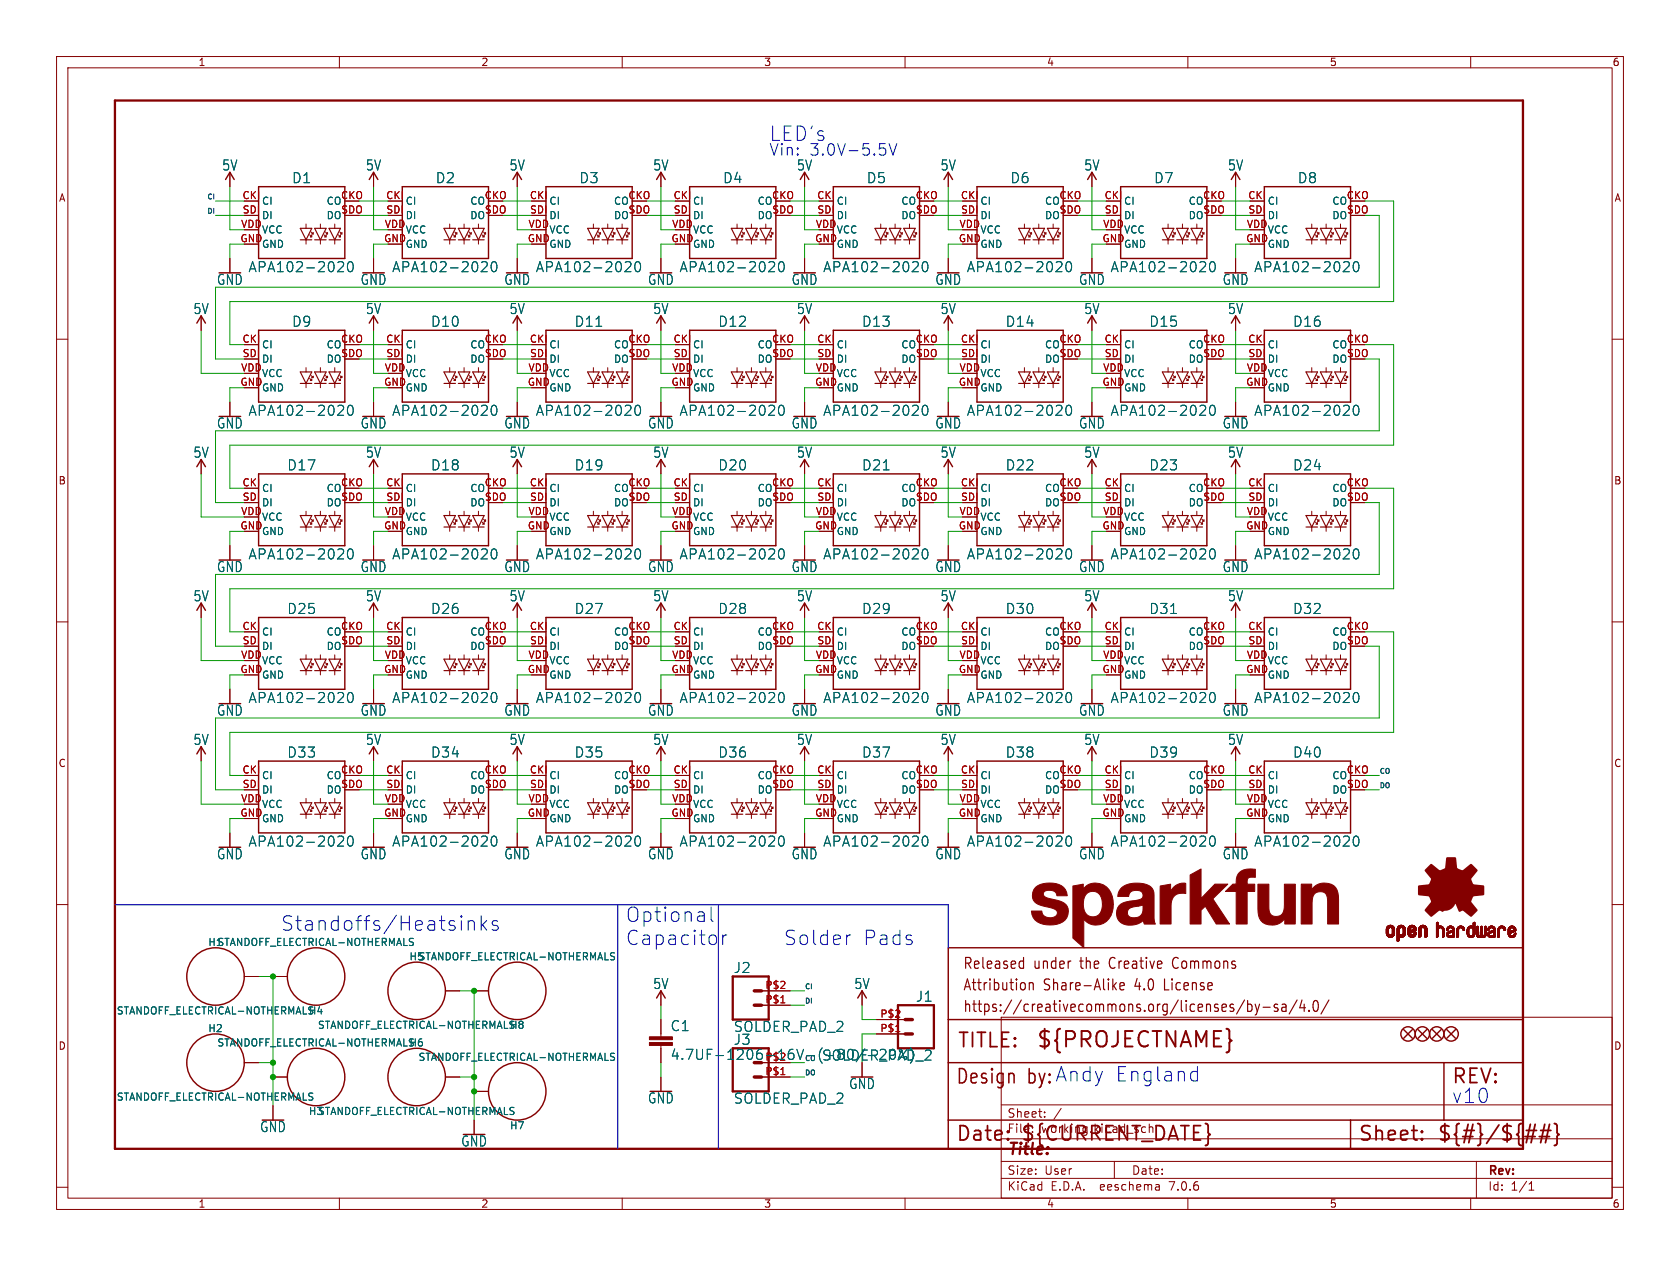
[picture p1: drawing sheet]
<svg xmlns="http://www.w3.org/2000/svg" width="297mm" height="224mm" viewBox="0 0 297 224" stroke-linecap="round" stroke-linejoin="round" font-family="sans-serif">
<defs><g id="words">
<text font-size="3.8" fill="#840000" x="183.1" y="185.7">${PROJECTNAME}</text>
<g font-size="3.5" fill="#0000c2">
<text x="135.9" y="25.2">LED's</text>
<text x="49.5" y="164.9">Standoffs/Heatsinks</text>
<text x="110.5" y="163.3">Optional</text>
<text x="110.5" y="167.4">Capacitor</text>
<text x="138.4" y="167.4">Solder</text>
<text x="152.4" y="167.4">Pads</text>
<text x="197" y="191.5">England</text>
<text x="181.6" y="192.1">by: Andy</text>
<text x="256.5" y="195.3">v10</text>
</g>
<g font-size="3.5" fill="#840000">
<text x="169.2" y="185.7">TITLE:</text>
<text x="168.9" y="192.1">Design</text>
<text x="256.5" y="192.1">REV:</text>
<text x="168.9" y="202.2">Date:</text>
<text x="180.3" y="202.2">${CURRENT_DATE}</text>
<text x="240" y="202.2">Sheet:</text>
<text x="254" y="202.2">${#}/${##}</text>
</g>
<g font-size="2.8" fill="#0000c2">
<text x="135.9" y="27.7">Vin:</text>
<text x="143" y="27.7">3.0V-5.5V</text>
</g>
<text font-size="2.8" fill="#840000" x="178" y="204.8">Title:</text>
<g font-size="2.7" fill="#840000">
<text x="170.2" y="171.7">Released</text>
<text x="182.7" y="171.7">under</text>
<text x="191.1" y="171.7">the</text>
<text x="196.5" y="171.7">Creative</text>
<text x="208" y="171.7">Commons</text>
<text x="170.2" y="175.5">Attribution</text>
<text x="170.2" y="179.3">https://creativecommons.org/licenses/by-sa/4.0/</text>
<text x="184.5" y="175.5">Share-Alike</text>
<text x="200.8" y="175.5">4.0</text>
<text x="206.2" y="175.5">License</text>
</g>
<g font-size="2.5" fill="#006464">
<text x="39.2" y="30.4">5V</text>
<text x="51.6" y="32.6">D1</text>
<text x="64.6" y="30.4">5V</text>
<text x="77" y="32.6">D2</text>
<text x="90" y="30.4">5V</text>
<text x="102.4" y="32.6">D3</text>
<text x="115.4" y="30.4">5V</text>
<text x="127.8" y="32.6">D4</text>
<text x="140.8" y="30.4">5V</text>
<text x="153.2" y="32.6">D5</text>
<text x="166.2" y="30.4">5V</text>
<text x="178.6" y="32.6">D6</text>
<text x="191.6" y="30.4">5V</text>
<text x="204" y="32.6">D7</text>
<text x="217" y="30.4">5V</text>
<text x="229.4" y="32.6">D8</text>
<text x="38.3" y="50.6">GND</text>
<text x="43.8" y="48.4">APA102-2020</text>
<text x="63.7" y="50.6">GND</text>
<text x="69.2" y="48.4">APA102-2020</text>
<text x="89.1" y="50.6">GND</text>
<text x="94.6" y="48.4">APA102-2020</text>
<text x="114.5" y="50.6">GND</text>
<text x="120" y="48.4">APA102-2020</text>
<text x="139.9" y="50.6">GND</text>
<text x="145.4" y="48.4">APA102-2020</text>
<text x="165.3" y="50.6">GND</text>
<text x="170.8" y="48.4">APA102-2020</text>
<text x="190.7" y="50.6">GND</text>
<text x="196.2" y="48.4">APA102-2020</text>
<text x="216.1" y="50.6">GND</text>
<text x="221.6" y="48.4">APA102-2020</text>
<text x="34.1" y="55.8">5V</text>
<text x="51.6" y="58">D9</text>
<text x="64.6" y="55.8">5V</text>
<text x="76.1" y="58">D10</text>
<text x="90" y="55.8">5V</text>
<text x="101.5" y="58">D11</text>
<text x="115.4" y="55.8">5V</text>
<text x="126.9" y="58">D12</text>
<text x="140.8" y="55.8">5V</text>
<text x="152.3" y="58">D13</text>
<text x="166.2" y="55.8">5V</text>
<text x="177.7" y="58">D14</text>
<text x="191.6" y="55.8">5V</text>
<text x="203.1" y="58">D15</text>
<text x="217" y="55.8">5V</text>
<text x="228.5" y="58">D16</text>
<text x="38.3" y="76">GND</text>
<text x="43.8" y="73.8">APA102-2020</text>
<text x="63.7" y="76">GND</text>
<text x="69.2" y="73.8">APA102-2020</text>
<text x="89.1" y="76">GND</text>
<text x="94.6" y="73.8">APA102-2020</text>
<text x="114.5" y="76">GND</text>
<text x="120" y="73.8">APA102-2020</text>
<text x="139.9" y="76">GND</text>
<text x="145.4" y="73.8">APA102-2020</text>
<text x="165.3" y="76">GND</text>
<text x="170.8" y="73.8">APA102-2020</text>
<text x="190.7" y="76">GND</text>
<text x="196.2" y="73.8">APA102-2020</text>
<text x="216.1" y="76">GND</text>
<text x="221.6" y="73.8">APA102-2020</text>
<text x="34.1" y="81.2">5V</text>
<text x="50.7" y="83.4">D17</text>
<text x="64.6" y="81.2">5V</text>
<text x="76.1" y="83.4">D18</text>
<text x="90" y="81.2">5V</text>
<text x="101.5" y="83.4">D19</text>
<text x="115.4" y="81.2">5V</text>
<text x="126.9" y="83.4">D20</text>
<text x="140.8" y="81.2">5V</text>
<text x="152.3" y="83.4">D21</text>
<text x="166.2" y="81.2">5V</text>
<text x="177.7" y="83.4">D22</text>
<text x="191.6" y="81.2">5V</text>
<text x="203.1" y="83.4">D23</text>
<text x="217" y="81.2">5V</text>
<text x="228.5" y="83.4">D24</text>
<text x="38.3" y="101.4">GND</text>
<text x="43.8" y="99.2">APA102-2020</text>
<text x="63.7" y="101.4">GND</text>
<text x="69.2" y="99.2">APA102-2020</text>
<text x="89.1" y="101.4">GND</text>
<text x="94.6" y="99.2">APA102-2020</text>
<text x="114.5" y="101.4">GND</text>
<text x="120" y="99.2">APA102-2020</text>
<text x="139.9" y="101.4">GND</text>
<text x="145.4" y="99.2">APA102-2020</text>
<text x="165.3" y="101.4">GND</text>
<text x="170.8" y="99.2">APA102-2020</text>
<text x="190.7" y="101.4">GND</text>
<text x="196.2" y="99.2">APA102-2020</text>
<text x="216.1" y="101.4">GND</text>
<text x="221.6" y="99.2">APA102-2020</text>
<text x="34.1" y="106.6">5V</text>
<text x="64.6" y="106.6">5V</text>
<text x="90" y="106.6">5V</text>
<text x="115.4" y="106.6">5V</text>
<text x="140.8" y="106.6">5V</text>
<text x="166.2" y="106.6">5V</text>
<text x="191.6" y="106.6">5V</text>
<text x="217" y="106.6">5V</text>
<text x="50.7" y="108.8">D25</text>
<text x="76.1" y="108.8">D26</text>
<text x="101.5" y="108.8">D27</text>
<text x="126.9" y="108.8">D28</text>
<text x="152.3" y="108.8">D29</text>
<text x="177.7" y="108.8">D30</text>
<text x="203.1" y="108.8">D31</text>
<text x="228.5" y="108.8">D32</text>
<text x="43.8" y="124.6">APA102-2020</text>
<text x="69.2" y="124.6">APA102-2020</text>
<text x="94.6" y="124.6">APA102-2020</text>
<text x="120" y="124.6">APA102-2020</text>
<text x="145.4" y="124.6">APA102-2020</text>
<text x="170.8" y="124.6">APA102-2020</text>
<text x="196.2" y="124.6">APA102-2020</text>
<text x="221.6" y="124.6">APA102-2020</text>
<text x="34.1" y="132">5V</text>
<text x="38.3" y="126.8">GND</text>
<text x="63.7" y="126.8">GND</text>
<text x="64.6" y="132">5V</text>
<text x="89.1" y="126.8">GND</text>
<text x="90" y="132">5V</text>
<text x="114.5" y="126.8">GND</text>
<text x="115.4" y="132">5V</text>
<text x="139.9" y="126.8">GND</text>
<text x="140.8" y="132">5V</text>
<text x="165.3" y="126.8">GND</text>
<text x="166.2" y="132">5V</text>
<text x="190.7" y="126.8">GND</text>
<text x="191.6" y="132">5V</text>
<text x="216.1" y="126.8">GND</text>
<text x="217" y="132">5V</text>
<text x="50.7" y="134.2">D33</text>
<text x="76.1" y="134.2">D34</text>
<text x="101.5" y="134.2">D35</text>
<text x="126.9" y="134.2">D36</text>
<text x="152.3" y="134.2">D37</text>
<text x="177.7" y="134.2">D38</text>
<text x="203.1" y="134.2">D39</text>
<text x="228.5" y="134.2">D40</text>
<text x="43.8" y="150">APA102-2020</text>
<text x="69.2" y="150">APA102-2020</text>
<text x="94.6" y="150">APA102-2020</text>
<text x="120" y="150">APA102-2020</text>
<text x="145.4" y="150">APA102-2020</text>
<text x="170.8" y="150">APA102-2020</text>
<text x="196.2" y="150">APA102-2020</text>
<text x="221.6" y="150">APA102-2020</text>
<text x="38.3" y="152.2">GND</text>
<text x="63.7" y="152.2">GND</text>
<text x="89.1" y="152.2">GND</text>
<text x="114.5" y="152.2">GND</text>
<text x="139.9" y="152.2">GND</text>
<text x="165.3" y="152.2">GND</text>
<text x="190.7" y="152.2">GND</text>
<text x="216.1" y="152.2">GND</text>
<text x="129.6" y="172.3">J2</text>
<text x="115.4" y="175.2">5V</text>
<text x="151" y="175.2">5V</text>
<text x="161.8" y="177.4">J1</text>
<text x="118.5" y="182.6">C1</text>
<text x="129.6" y="185">J3</text>
<text x="129.6" y="182.7">SOLDER_PAD_2</text>
<text x="118.5" y="187.7">4.7UF-1206-16V-(+80/-20%)</text>
<text x="145.3" y="187.8">SOLDER_PAD_2</text>
<text x="114.5" y="195.4">GND</text>
<text x="129.6" y="195.4">SOLDER_PAD_2</text>
<text x="150" y="192.8">GND</text>
<text x="45.9" y="200.5">GND</text>
<text x="81.4" y="203">GND</text>
</g>
<g font-size="2.1" fill="#840000">
<text x="178" y="197.9">Sheet:</text>
<text x="178" y="200.6">File:</text>
<text x="184.1" y="200.6">working.kicad_sch</text>
<text x="178" y="208">Size:</text>
<text x="184.7" y="208">User</text>
<text x="200" y="208">Date:</text>
<text x="263" y="208.2">Rev:</text>
<text x="178" y="210.8">KiCad</text>
<text x="185.7" y="210.8">E.D.A.</text>
<text x="194.6" y="210.8">eeschema</text>
<text x="207" y="210.8">7.0.6</text>
<text x="263" y="210.8">Id:</text>
<text x="267.1" y="210.8">1/1</text>
</g>
<g font-size="1.8" fill="#840000">
<text x="35" y="11.9">1</text>
<text x="85" y="11.9">2</text>
<text x="135" y="11.9">3</text>
<text x="185" y="11.9">4</text>
<text x="235" y="11.9">5</text>
<text x="285" y="11.9">6</text>
<text x="10.3" y="35.9">A</text>
<text x="285.3" y="35.9">A</text>
<text x="10.3" y="85.9">B</text>
<text x="285.3" y="85.9">B</text>
<text x="10.3" y="135.9">C</text>
<text x="285.3" y="135.9">C</text>
<text x="10.3" y="185.9">D</text>
<text x="285.3" y="185.9">D</text>
<text x="35" y="213.8">1</text>
<text x="85" y="213.8">2</text>
<text x="135" y="213.8">3</text>
<text x="185" y="213.8">4</text>
<text x="235" y="213.8">5</text>
<text x="285" y="213.8">6</text>
</g>
<g font-size="1.8" fill="#a90000">
<text x="42.8" y="35.3">CKI</text>
<text x="60.2" y="35.3">CKO</text>
<text x="68.2" y="35.3">CKI</text>
<text x="85.6" y="35.3">CKO</text>
<text x="93.6" y="35.3">CKI</text>
<text x="111" y="35.3">CKO</text>
<text x="119" y="35.3">CKI</text>
<text x="136.4" y="35.3">CKO</text>
<text x="144.4" y="35.3">CKI</text>
<text x="161.8" y="35.3">CKO</text>
<text x="169.8" y="35.3">CKI</text>
<text x="187.2" y="35.3">CKO</text>
<text x="195.2" y="35.3">CKI</text>
<text x="212.6" y="35.3">CKO</text>
<text x="220.6" y="35.3">CKI</text>
<text x="238" y="35.3">CKO</text>
<text x="42.5" y="40.4">VDD</text>
<text x="42.8" y="37.8">SDI</text>
<text x="46.2" y="39">DI</text>
<text x="57.6" y="36.4">CO</text>
<text x="57.6" y="39">DO</text>
<text x="60.2" y="37.8">SDO</text>
<text x="67.9" y="40.4">VDD</text>
<text x="68.2" y="37.8">SDI</text>
<text x="71.6" y="39">DI</text>
<text x="83" y="36.4">CO</text>
<text x="83" y="39">DO</text>
<text x="85.6" y="37.8">SDO</text>
<text x="93.3" y="40.4">VDD</text>
<text x="93.6" y="37.8">SDI</text>
<text x="97" y="39">DI</text>
<text x="108.4" y="36.4">CO</text>
<text x="108.4" y="39">DO</text>
<text x="111" y="37.8">SDO</text>
<text x="118.7" y="40.4">VDD</text>
<text x="119" y="37.8">SDI</text>
<text x="122.4" y="39">DI</text>
<text x="133.8" y="36.4">CO</text>
<text x="133.8" y="39">DO</text>
<text x="136.4" y="37.8">SDO</text>
<text x="144.1" y="40.4">VDD</text>
<text x="144.4" y="37.8">SDI</text>
<text x="147.8" y="39">DI</text>
<text x="159.2" y="36.4">CO</text>
<text x="159.2" y="39">DO</text>
<text x="161.8" y="37.8">SDO</text>
<text x="169.5" y="40.4">VDD</text>
<text x="169.8" y="37.8">SDI</text>
<text x="173.2" y="39">DI</text>
<text x="184.6" y="36.4">CO</text>
<text x="184.6" y="39">DO</text>
<text x="187.2" y="37.8">SDO</text>
<text x="194.9" y="40.4">VDD</text>
<text x="195.2" y="37.8">SDI</text>
<text x="198.6" y="39">DI</text>
<text x="210" y="36.4">CO</text>
<text x="210" y="39">DO</text>
<text x="212.6" y="37.8">SDO</text>
<text x="220.3" y="40.4">VDD</text>
<text x="220.6" y="37.8">SDI</text>
<text x="224" y="39">DI</text>
<text x="235.4" y="36.4">CO</text>
<text x="235.4" y="39">DO</text>
<text x="238" y="37.8">SDO</text>
<text x="42.4" y="42.9">GND</text>
<text x="46.2" y="44">GND</text>
<text x="67.8" y="42.9">GND</text>
<text x="71.6" y="44">GND</text>
<text x="93.2" y="42.9">GND</text>
<text x="97" y="44">GND</text>
<text x="118.6" y="42.9">GND</text>
<text x="122.4" y="44">GND</text>
<text x="144" y="42.9">GND</text>
<text x="147.8" y="44">GND</text>
<text x="169.4" y="42.9">GND</text>
<text x="173.2" y="44">GND</text>
<text x="194.8" y="42.9">GND</text>
<text x="198.6" y="44">GND</text>
<text x="220.2" y="42.9">GND</text>
<text x="224" y="44">GND</text>
<text x="42.5" y="65.8">VDD</text>
<text x="42.8" y="60.7">CKI</text>
<text x="42.8" y="63.2">SDI</text>
<text x="46.2" y="64.4">DI</text>
<text x="57.6" y="61.8">CO</text>
<text x="57.6" y="64.4">DO</text>
<text x="60.2" y="60.7">CKO</text>
<text x="60.2" y="63.2">SDO</text>
<text x="67.9" y="65.8">VDD</text>
<text x="68.2" y="60.7">CKI</text>
<text x="68.2" y="63.2">SDI</text>
<text x="71.6" y="64.4">DI</text>
<text x="83" y="61.8">CO</text>
<text x="83" y="64.4">DO</text>
<text x="85.6" y="60.7">CKO</text>
<text x="85.6" y="63.2">SDO</text>
<text x="93.3" y="65.8">VDD</text>
<text x="93.6" y="60.7">CKI</text>
<text x="93.6" y="63.2">SDI</text>
<text x="97" y="64.4">DI</text>
<text x="108.4" y="61.8">CO</text>
<text x="108.4" y="64.4">DO</text>
<text x="111" y="60.7">CKO</text>
<text x="111" y="63.2">SDO</text>
<text x="118.7" y="65.8">VDD</text>
<text x="119" y="60.7">CKI</text>
<text x="119" y="63.2">SDI</text>
<text x="122.4" y="64.4">DI</text>
<text x="133.8" y="61.8">CO</text>
<text x="133.8" y="64.4">DO</text>
<text x="136.4" y="60.7">CKO</text>
<text x="136.4" y="63.2">SDO</text>
<text x="144.1" y="65.8">VDD</text>
<text x="144.4" y="60.7">CKI</text>
<text x="144.4" y="63.2">SDI</text>
<text x="147.8" y="64.4">DI</text>
<text x="159.2" y="61.8">CO</text>
<text x="159.2" y="64.4">DO</text>
<text x="161.8" y="60.7">CKO</text>
<text x="161.8" y="63.2">SDO</text>
<text x="169.5" y="65.8">VDD</text>
<text x="169.8" y="60.7">CKI</text>
<text x="169.8" y="63.2">SDI</text>
<text x="173.2" y="64.4">DI</text>
<text x="184.6" y="61.8">CO</text>
<text x="184.6" y="64.4">DO</text>
<text x="187.2" y="60.7">CKO</text>
<text x="187.2" y="63.2">SDO</text>
<text x="194.9" y="65.8">VDD</text>
<text x="195.2" y="60.7">CKI</text>
<text x="195.2" y="63.2">SDI</text>
<text x="198.6" y="64.4">DI</text>
<text x="210" y="61.8">CO</text>
<text x="210" y="64.4">DO</text>
<text x="212.6" y="60.7">CKO</text>
<text x="212.6" y="63.2">SDO</text>
<text x="220.3" y="65.8">VDD</text>
<text x="220.6" y="60.7">CKI</text>
<text x="220.6" y="63.2">SDI</text>
<text x="224" y="64.4">DI</text>
<text x="235.4" y="61.8">CO</text>
<text x="235.4" y="64.4">DO</text>
<text x="238" y="60.7">CKO</text>
<text x="238" y="63.2">SDO</text>
<text x="42.4" y="68.3">GND</text>
<text x="67.8" y="68.3">GND</text>
<text x="71.6" y="69.4">GND</text>
<text x="93.2" y="68.3">GND</text>
<text x="97" y="69.4">GND</text>
<text x="118.6" y="68.3">GND</text>
<text x="122.4" y="69.4">GND</text>
<text x="144" y="68.3">GND</text>
<text x="147.8" y="69.4">GND</text>
<text x="169.4" y="68.3">GND</text>
<text x="173.2" y="69.4">GND</text>
<text x="194.8" y="68.3">GND</text>
<text x="198.6" y="69.4">GND</text>
<text x="220.2" y="68.3">GND</text>
<text x="224" y="69.4">GND</text>
<text x="42.8" y="86.1">CKI</text>
<text x="42.8" y="88.6">SDI</text>
<text x="46.2" y="89.8">DI</text>
<text x="57.6" y="87.2">CO</text>
<text x="57.6" y="89.8">DO</text>
<text x="60.2" y="86.1">CKO</text>
<text x="60.2" y="88.6">SDO</text>
<text x="68.2" y="86.1">CKI</text>
<text x="68.2" y="88.6">SDI</text>
<text x="71.6" y="89.8">DI</text>
<text x="83" y="87.2">CO</text>
<text x="83" y="89.8">DO</text>
<text x="85.6" y="86.1">CKO</text>
<text x="85.6" y="88.6">SDO</text>
<text x="93.6" y="86.1">CKI</text>
<text x="93.6" y="88.6">SDI</text>
<text x="97" y="89.8">DI</text>
<text x="108.4" y="87.2">CO</text>
<text x="108.4" y="89.8">DO</text>
<text x="111" y="86.1">CKO</text>
<text x="111" y="88.6">SDO</text>
<text x="119" y="86.1">CKI</text>
<text x="119" y="88.6">SDI</text>
<text x="122.4" y="89.8">DI</text>
<text x="133.8" y="87.2">CO</text>
<text x="133.8" y="89.8">DO</text>
<text x="136.4" y="86.1">CKO</text>
<text x="136.4" y="88.6">SDO</text>
<text x="144.4" y="86.1">CKI</text>
<text x="144.4" y="88.6">SDI</text>
<text x="147.8" y="89.8">DI</text>
<text x="159.2" y="87.2">CO</text>
<text x="159.2" y="89.8">DO</text>
<text x="161.8" y="86.1">CKO</text>
<text x="161.8" y="88.6">SDO</text>
<text x="169.8" y="86.1">CKI</text>
<text x="169.8" y="88.6">SDI</text>
<text x="173.2" y="89.8">DI</text>
<text x="184.6" y="87.2">CO</text>
<text x="184.6" y="89.8">DO</text>
<text x="187.2" y="86.1">CKO</text>
<text x="187.2" y="88.6">SDO</text>
<text x="195.2" y="86.1">CKI</text>
<text x="195.2" y="88.6">SDI</text>
<text x="198.6" y="89.8">DI</text>
<text x="210" y="87.2">CO</text>
<text x="210" y="89.8">DO</text>
<text x="212.6" y="86.1">CKO</text>
<text x="212.6" y="88.6">SDO</text>
<text x="220.6" y="86.1">CKI</text>
<text x="220.6" y="88.6">SDI</text>
<text x="224" y="89.8">DI</text>
<text x="235.4" y="87.2">CO</text>
<text x="235.4" y="89.8">DO</text>
<text x="238" y="86.1">CKO</text>
<text x="238" y="88.6">SDO</text>
<text x="42.4" y="93.7">GND</text>
<text x="42.5" y="91.2">VDD</text>
<text x="67.8" y="93.7">GND</text>
<text x="67.9" y="91.2">VDD</text>
<text x="93.2" y="93.7">GND</text>
<text x="93.3" y="91.2">VDD</text>
<text x="118.6" y="93.7">GND</text>
<text x="118.7" y="91.2">VDD</text>
<text x="144" y="93.7">GND</text>
<text x="144.1" y="91.2">VDD</text>
<text x="169.4" y="93.7">GND</text>
<text x="169.5" y="91.2">VDD</text>
<text x="194.8" y="93.7">GND</text>
<text x="194.9" y="91.2">VDD</text>
<text x="220.2" y="93.7">GND</text>
<text x="220.3" y="91.2">VDD</text>
<text x="42.8" y="111.5">CKI</text>
<text x="57.6" y="112.6">CO</text>
<text x="60.2" y="111.5">CKO</text>
<text x="68.2" y="111.5">CKI</text>
<text x="83" y="112.6">CO</text>
<text x="85.6" y="111.5">CKO</text>
<text x="93.6" y="111.5">CKI</text>
<text x="108.4" y="112.6">CO</text>
<text x="111" y="111.5">CKO</text>
<text x="119" y="111.5">CKI</text>
<text x="133.8" y="112.6">CO</text>
<text x="136.4" y="111.5">CKO</text>
<text x="144.4" y="111.5">CKI</text>
<text x="159.2" y="112.6">CO</text>
<text x="161.8" y="111.5">CKO</text>
<text x="169.8" y="111.5">CKI</text>
<text x="184.6" y="112.6">CO</text>
<text x="187.2" y="111.5">CKO</text>
<text x="195.2" y="111.5">CKI</text>
<text x="210" y="112.6">CO</text>
<text x="212.6" y="111.5">CKO</text>
<text x="220.6" y="111.5">CKI</text>
<text x="235.4" y="112.6">CO</text>
<text x="238" y="111.5">CKO</text>
<text x="42.4" y="119.1">GND</text>
<text x="42.5" y="116.6">VDD</text>
<text x="42.8" y="114">SDI</text>
<text x="46.2" y="115.2">DI</text>
<text x="57.6" y="115.2">DO</text>
<text x="60.2" y="114">SDO</text>
<text x="67.8" y="119.1">GND</text>
<text x="67.9" y="116.6">VDD</text>
<text x="68.2" y="114">SDI</text>
<text x="71.6" y="115.2">DI</text>
<text x="83" y="115.2">DO</text>
<text x="85.6" y="114">SDO</text>
<text x="93.2" y="119.1">GND</text>
<text x="93.3" y="116.6">VDD</text>
<text x="93.6" y="114">SDI</text>
<text x="97" y="115.2">DI</text>
<text x="108.4" y="115.2">DO</text>
<text x="111" y="114">SDO</text>
<text x="118.6" y="119.1">GND</text>
<text x="118.7" y="116.6">VDD</text>
<text x="119" y="114">SDI</text>
<text x="122.4" y="115.2">DI</text>
<text x="133.8" y="115.2">DO</text>
<text x="136.4" y="114">SDO</text>
<text x="144" y="119.1">GND</text>
<text x="144.1" y="116.6">VDD</text>
<text x="144.4" y="114">SDI</text>
<text x="147.8" y="115.2">DI</text>
<text x="159.2" y="115.2">DO</text>
<text x="161.8" y="114">SDO</text>
<text x="169.4" y="119.1">GND</text>
<text x="169.5" y="116.6">VDD</text>
<text x="169.8" y="114">SDI</text>
<text x="173.2" y="115.2">DI</text>
<text x="184.6" y="115.2">DO</text>
<text x="187.2" y="114">SDO</text>
<text x="194.8" y="119.1">GND</text>
<text x="194.9" y="116.6">VDD</text>
<text x="195.2" y="114">SDI</text>
<text x="198.6" y="115.2">DI</text>
<text x="210" y="115.2">DO</text>
<text x="212.6" y="114">SDO</text>
<text x="220.2" y="119.1">GND</text>
<text x="220.3" y="116.6">VDD</text>
<text x="220.6" y="114">SDI</text>
<text x="224" y="115.2">DI</text>
<text x="235.4" y="115.2">DO</text>
<text x="238" y="114">SDO</text>
<text x="42.8" y="136.9">CKI</text>
<text x="60.2" y="136.9">CKO</text>
<text x="68.2" y="136.9">CKI</text>
<text x="85.6" y="136.9">CKO</text>
<text x="93.6" y="136.9">CKI</text>
<text x="111" y="136.9">CKO</text>
<text x="119" y="136.9">CKI</text>
<text x="136.4" y="136.9">CKO</text>
<text x="144.4" y="136.9">CKI</text>
<text x="161.8" y="136.9">CKO</text>
<text x="169.8" y="136.9">CKI</text>
<text x="187.2" y="136.9">CKO</text>
<text x="195.2" y="136.9">CKI</text>
<text x="212.6" y="136.9">CKO</text>
<text x="220.6" y="136.9">CKI</text>
<text x="238" y="136.9">CKO</text>
<text x="42.5" y="142">VDD</text>
<text x="42.8" y="139.4">SDI</text>
<text x="46.2" y="140.6">DI</text>
<text x="57.6" y="138">CO</text>
<text x="57.6" y="140.6">DO</text>
<text x="60.2" y="139.4">SDO</text>
<text x="67.9" y="142">VDD</text>
<text x="68.2" y="139.4">SDI</text>
<text x="71.6" y="140.6">DI</text>
<text x="83" y="138">CO</text>
<text x="83" y="140.6">DO</text>
<text x="85.6" y="139.4">SDO</text>
<text x="93.3" y="142">VDD</text>
<text x="93.6" y="139.4">SDI</text>
<text x="97" y="140.6">DI</text>
<text x="108.4" y="138">CO</text>
<text x="108.4" y="140.6">DO</text>
<text x="111" y="139.4">SDO</text>
<text x="118.7" y="142">VDD</text>
<text x="119" y="139.4">SDI</text>
<text x="122.4" y="140.6">DI</text>
<text x="133.8" y="138">CO</text>
<text x="133.8" y="140.6">DO</text>
<text x="136.4" y="139.4">SDO</text>
<text x="144.1" y="142">VDD</text>
<text x="144.4" y="139.4">SDI</text>
<text x="147.8" y="140.6">DI</text>
<text x="159.2" y="138">CO</text>
<text x="159.2" y="140.6">DO</text>
<text x="161.8" y="139.4">SDO</text>
<text x="169.5" y="142">VDD</text>
<text x="169.8" y="139.4">SDI</text>
<text x="173.2" y="140.6">DI</text>
<text x="184.6" y="138">CO</text>
<text x="184.6" y="140.6">DO</text>
<text x="187.2" y="139.4">SDO</text>
<text x="194.9" y="142">VDD</text>
<text x="195.2" y="139.4">SDI</text>
<text x="198.6" y="140.6">DI</text>
<text x="210" y="138">CO</text>
<text x="210" y="140.6">DO</text>
<text x="212.6" y="139.4">SDO</text>
<text x="220.3" y="142">VDD</text>
<text x="220.6" y="139.4">SDI</text>
<text x="224" y="140.6">DI</text>
<text x="235.4" y="138">CO</text>
<text x="235.4" y="140.6">DO</text>
<text x="238" y="139.4">SDO</text>
<text x="42.4" y="144.5">GND</text>
<text x="67.8" y="144.5">GND</text>
<text x="93.2" y="144.5">GND</text>
<text x="118.6" y="144.5">GND</text>
<text x="144" y="144.5">GND</text>
<text x="169.4" y="144.5">GND</text>
<text x="194.8" y="144.5">GND</text>
<text x="220.2" y="144.5">GND</text>
<text x="135.2" y="177.5">P$1</text>
<text x="135.2" y="175">P$2</text>
<text x="155.5" y="182.6">P$1</text>
<text x="155.5" y="180.1">P$2</text>
<text x="135.2" y="190.2">P$1</text>
</g>
<g font-size="1.8" fill="#006464">
<text x="46.2" y="36.4">CI</text>
<text x="46.2" y="41.5">VCC</text>
<text x="71.6" y="36.4">CI</text>
<text x="71.6" y="41.5">VCC</text>
<text x="97" y="36.4">CI</text>
<text x="97" y="41.5">VCC</text>
<text x="122.4" y="36.4">CI</text>
<text x="122.4" y="41.5">VCC</text>
<text x="147.8" y="36.4">CI</text>
<text x="147.8" y="41.5">VCC</text>
<text x="173.2" y="36.4">CI</text>
<text x="173.2" y="41.5">VCC</text>
<text x="198.6" y="36.4">CI</text>
<text x="198.6" y="41.5">VCC</text>
<text x="224" y="36.4">CI</text>
<text x="224" y="41.5">VCC</text>
<text x="46.2" y="61.8">CI</text>
<text x="71.6" y="61.8">CI</text>
<text x="97" y="61.8">CI</text>
<text x="122.4" y="61.8">CI</text>
<text x="147.8" y="61.8">CI</text>
<text x="173.2" y="61.8">CI</text>
<text x="198.6" y="61.8">CI</text>
<text x="224" y="61.8">CI</text>
<text x="46.2" y="69.4">GND</text>
<text x="46.2" y="66.9">VCC</text>
<text x="71.6" y="66.9">VCC</text>
<text x="97" y="66.9">VCC</text>
<text x="122.4" y="66.9">VCC</text>
<text x="147.8" y="66.9">VCC</text>
<text x="173.2" y="66.9">VCC</text>
<text x="198.6" y="66.9">VCC</text>
<text x="224" y="66.9">VCC</text>
<text x="46.2" y="87.2">CI</text>
<text x="71.6" y="87.2">CI</text>
<text x="97" y="87.2">CI</text>
<text x="122.4" y="87.2">CI</text>
<text x="147.8" y="87.2">CI</text>
<text x="173.2" y="87.2">CI</text>
<text x="198.6" y="87.2">CI</text>
<text x="224" y="87.2">CI</text>
<text x="46.2" y="94.8">GND</text>
<text x="46.2" y="92.3">VCC</text>
<text x="71.6" y="94.8">GND</text>
<text x="71.6" y="92.3">VCC</text>
<text x="97" y="94.8">GND</text>
<text x="97" y="92.3">VCC</text>
<text x="122.4" y="94.8">GND</text>
<text x="122.4" y="92.3">VCC</text>
<text x="147.8" y="94.8">GND</text>
<text x="147.8" y="92.3">VCC</text>
<text x="173.2" y="94.8">GND</text>
<text x="173.2" y="92.3">VCC</text>
<text x="198.6" y="94.8">GND</text>
<text x="198.6" y="92.3">VCC</text>
<text x="224" y="94.8">GND</text>
<text x="224" y="92.3">VCC</text>
<text x="46.2" y="112.6">CI</text>
<text x="71.6" y="112.6">CI</text>
<text x="97" y="112.6">CI</text>
<text x="122.4" y="112.6">CI</text>
<text x="147.8" y="112.6">CI</text>
<text x="173.2" y="112.6">CI</text>
<text x="198.6" y="112.6">CI</text>
<text x="224" y="112.6">CI</text>
<text x="46.2" y="117.7">VCC</text>
<text x="71.6" y="117.7">VCC</text>
<text x="97" y="117.7">VCC</text>
<text x="122.4" y="117.7">VCC</text>
<text x="147.8" y="117.7">VCC</text>
<text x="173.2" y="117.7">VCC</text>
<text x="198.6" y="117.7">VCC</text>
<text x="224" y="117.7">VCC</text>
<text x="46.2" y="120.2">GND</text>
<text x="71.6" y="120.2">GND</text>
<text x="97" y="120.2">GND</text>
<text x="122.4" y="120.2">GND</text>
<text x="147.8" y="120.2">GND</text>
<text x="173.2" y="120.2">GND</text>
<text x="198.6" y="120.2">GND</text>
<text x="224" y="120.2">GND</text>
<text x="46.2" y="138">CI</text>
<text x="46.2" y="143.1">VCC</text>
<text x="71.6" y="138">CI</text>
<text x="71.6" y="143.1">VCC</text>
<text x="97" y="138">CI</text>
<text x="97" y="143.1">VCC</text>
<text x="122.4" y="138">CI</text>
<text x="122.4" y="143.1">VCC</text>
<text x="147.8" y="138">CI</text>
<text x="147.8" y="143.1">VCC</text>
<text x="173.2" y="138">CI</text>
<text x="173.2" y="143.1">VCC</text>
<text x="198.6" y="138">CI</text>
<text x="198.6" y="143.1">VCC</text>
<text x="224" y="138">CI</text>
<text x="224" y="143.1">VCC</text>
<text x="46.2" y="145.6">GND</text>
<text x="71.6" y="145.6">GND</text>
<text x="97" y="145.6">GND</text>
<text x="122.4" y="145.6">GND</text>
<text x="147.8" y="145.6">GND</text>
<text x="173.2" y="145.6">GND</text>
<text x="198.6" y="145.6">GND</text>
<text x="224" y="145.6">GND</text>
<text x="36.7" y="167.5">H1STANDOFF_ELECTRICAL-NOTHERMALS</text>
<text x="72.3" y="170.1">H5STANDOFF_ELECTRICAL-NOTHERMALS</text>
<text x="20.6" y="179.6">STANDOFF_ELECTRICAL-NOTHERMALSH4</text>
<text x="36.7" y="182.8">H2</text>
<text x="38.3" y="185.3">STANDOFF_ELECTRICAL-NOTHERMALSH6</text>
<text x="56.1" y="182.2">STANDOFF_ELECTRICAL-NOTHERMALSH8</text>
<text x="73.9" y="187.8">STANDOFF_ELECTRICAL-NOTHERMALS</text>
<text x="135.2" y="187.7">P$2</text>
<text x="20.6" y="194.9">STANDOFF_ELECTRICAL-NOTHERMALS</text>
<text x="54.5" y="197.4">H3STANDOFF_ELECTRICAL-NOTHERMALS</text>
<text x="90.1" y="200">H7</text>
</g>
<g font-size="1.2" fill="#0f0f0f">
<text x="36.5" y="35.3">CI</text>
<text x="36.5" y="37.9">DI</text>
<text x="243.8" y="136.9">CO</text>
<text x="243.8" y="139.5">DO</text>
<text x="142.2" y="177.6">DI</text>
<text x="142.2" y="175">CI</text>
<text x="142.2" y="190.3">DO</text>
</g>
<text font-size="1.2" fill="#006464" x="142.2" y="187.7">CO</text>
</g></defs>
<g fill="none" stroke="#840000" stroke-width=".18">
<path d="M10 10h277v203.9h-277zM12 12h273v199.9h-273zM60 10v2M110 10v2M160 10v2M210 10v2M260 10v2M40.6 30.5v2.5M54.1 39.6v.8M56.6 39.6v.8M59.2 39.6v.8M66 30.5v2.5"/>
<path d="M79.5 39.6v.8M82 39.6v.8M84.6 39.6v.8M91.4 30.5v2.5M104.9 39.6v.8M107.4 39.6v.8M110 39.6v.8M116.8 30.5v2.5M130.3 39.6v.8M132.8 39.6v.8M135.4 39.6v.8M142.2 30.5v2.5"/>
<path d="M155.7 39.6v.8M158.2 39.6v.8M160.8 39.6v.8M167.6 30.5v2.5M181.1 39.6v.8M183.6 39.6v.8M186.2 39.6v.8M193 30.5v2.5M206.5 39.6v.8M209 39.6v.8M211.6 39.6v.8M218.4 30.5v2.5"/>
<path d="M231.9 39.6v.8M234.4 39.6v.8M237 39.6v.8M10 60h2M35.6 55.9v2.5M40.6 45.7v2.6M54.1 42.4v.8M54.7 41.5l.3 .3M55 41l.2 .3M55.1 41.7v.2h-.2zM55.4 41.1v.3h-.3zM56.6 42.4v.8"/>
<path d="M57.3 41.5l.2 .3M57.5 41l.3 .3M57.7 41.7v.2h-.3zM57.9 41.1v.3h-.2zM59.2 42.4v.8M59.8 41.5l.3 .3M60.1 41l.2 .3M60.2 41.7v.2h-.3zM60.5 41.1v.3h-.3zM66 45.7v2.6M66 55.9v2.5M79.5 42.4v.8"/>
<path d="M80.1 41.5l.3 .3M80.4 41l.2 .3M80.5 41.7v.2h-.2zM80.8 41.1v.3h-.3zM82 42.4v.8M82.7 41.5l.2 .3M82.9 41l.3 .3M83.1 41.7v.2h-.3zM83.3 41.1v.3h-.2zM84.6 42.4v.8M85.2 41.5l.3 .3M85.5 41l.2 .3"/>
<path d="M85.6 41.7v.2h-.3zM85.9 41.1v.3h-.3zM91.4 45.7v2.6M91.4 55.9v2.5M104.9 42.4v.8M105.5 41.5l.3 .3M105.8 41l.2 .3M105.9 41.7v.2h-.2zM106.2 41.1v.3h-.3zM107.4 42.4v.8M108.1 41.5l.2 .3M108.3 41l.3 .3"/>
<path d="M108.5 41.7v.2h-.3zM108.7 41.1v.3h-.2zM110 42.4v.8M110.6 41.5l.3 .3M110.9 41l.2 .3M111 41.7v.2h-.3zM111.3 41.1v.3h-.3zM116.8 45.7v2.6M116.8 55.9v2.5M130.3 42.4v.8M130.9 41.5l.3 .3M131.2 41l.2 .3"/>
<path d="M131.3 41.7v.2h-.2zM131.6 41.1v.3h-.3zM132.8 42.4v.8M133.5 41.5l.2 .3M133.7 41l.3 .3M133.9 41.7v.2h-.3zM134.1 41.1v.3h-.2zM135.4 42.4v.8M136 41.5l.3 .3M136.3 41l.2 .3M136.4 41.7v.2h-.3zM136.7 41.1v.3h-.3z"/>
<path d="M142.2 45.7v2.6M142.2 55.9v2.5M155.7 42.4v.8M156.3 41.5l.3 .3M156.6 41l.2 .3M156.7 41.7v.2h-.2zM157 41.1v.3h-.3zM158.2 42.4v.8M158.9 41.5l.2 .3M159.1 41l.3 .3M159.3 41.7v.2h-.3zM159.5 41.1v.3h-.2z"/>
<path d="M160.8 42.4v.8M161.4 41.5l.3 .3M161.7 41l.2 .3M161.8 41.7v.2h-.3zM162.1 41.1v.3h-.3zM167.6 45.7v2.6M167.6 55.9v2.5M181.1 42.4v.8M181.7 41.5l.3 .3M182 41l.2 .3M182.1 41.7v.2h-.2zM182.4 41.1v.3h-.3z"/>
<path d="M183.6 42.4v.8M184.3 41.5l.2 .3M184.5 41l.3 .3M184.7 41.7v.2h-.3zM184.9 41.1v.3h-.2zM186.2 42.4v.8M186.8 41.5l.3 .3M187.1 41l.2 .3M187.2 41.7v.2h-.3zM187.5 41.1v.3h-.3zM193 45.7v2.6M193 55.9v2.5"/>
<path d="M206.5 42.4v.8M207.1 41.5l.3 .3M207.4 41l.2 .3M207.5 41.7v.2h-.2zM207.8 41.1v.3h-.3zM209 42.4v.8M209.7 41.5l.2 .3M209.9 41l.3 .3M210.1 41.7v.2h-.3zM210.3 41.1v.3h-.2zM211.6 42.4v.8M212.2 41.5l.3 .3"/>
<path d="M212.5 41l.2 .3M212.6 41.7v.2h-.3zM212.9 41.1v.3h-.3zM218.4 45.7v2.6M218.4 55.9v2.5M231.9 42.4v.8M232.5 41.5l.3 .3M232.8 41l.2 .3M232.9 41.7v.2h-.2zM233.2 41.1v.3h-.3zM234.4 42.4v.8M235.1 41.5l.2 .3"/>
<path d="M235.3 41l.3 .3M235.5 41.7v.2h-.3zM235.7 41.1v.3h-.2zM237 42.4v.8M237.6 41.5l.3 .3M237.9 41l.2 .3M238 41.7v.2h-.3zM238.3 41.1v.3h-.3zM285 60h2M40.6 71.1v2.6M54.1 65v.8M54.1 67.8v.8"/>
<path d="M54.7 66.9l.3 .3M55 66.4l.2 .3M55.1 67.1v.2h-.2zM55.4 66.5v.3h-.3zM56.6 65v.8M56.6 67.8v.8M57.3 66.9l.2 .3M57.5 66.4l.3 .3M57.7 67.1v.2h-.3zM57.9 66.5v.3h-.2zM59.2 65v.8M59.2 67.8v.8"/>
<path d="M59.8 66.9l.3 .3M60.1 66.4l.2 .3M60.2 67.1v.2h-.3zM60.5 66.5v.3h-.3zM66 71.1v2.6M79.5 65v.8M79.5 67.8v.8M80.1 66.9l.3 .3M80.3 67.3l.2-.2v.2zM80.4 66.4l.2 .3M80.5 66.8l.3-.3v.3zM82 65v.8"/>
<path d="M82 67.8v.8M82.7 66.9l.2 .3M82.8 67.3l.3-.2v.2zM82.9 66.4l.3 .3M83.3 66.5v.3h-.2zM84.6 65v.8M84.6 67.8v.8M85.2 66.9l.3 .3M85.5 66.4l.2 .3M85.6 66.8l.3-.3v.3zM85.6 67.1v.2h-.3zM91.4 71.1v2.6"/>
<path d="M104.9 65v.8M104.9 67.8v.8M105.5 66.9l.3 .3M105.7 67.3l.2-.2v.2zM105.8 66.4l.2 .3M106.2 66.5v.3h-.3zM107.4 65v.8M107.4 67.8v.8M108.1 66.9l.2 .3M108.2 67.3l.3-.2v.2zM108.3 66.4l.3 .3M108.5 66.8l.2-.3v.3z"/>
<path d="M110 65v.8M110 67.8v.8M110.6 66.9l.3 .3M110.7 67.3l.3-.2v.2zM110.9 66.4l.2 .3M111 66.8l.3-.3v.3zM116.8 71.1v2.6M130.3 65v.8M130.3 67.8v.8M130.9 66.9l.3 .3M131.2 66.4l.2 .3M131.3 67.1v.2h-.2z"/>
<path d="M131.6 66.5v.3h-.3zM132.8 65v.8M132.8 67.8v.8M133.5 66.9l.2 .3M133.7 66.4l.3 .3M133.9 67.1v.2h-.3zM134.1 66.5v.3h-.2zM135.4 65v.8M135.4 67.8v.8M136 66.9l.3 .3M136.3 66.4l.2 .3M136.4 67.1v.2h-.3z"/>
<path d="M136.7 66.5v.3h-.3zM142.2 71.1v2.6M155.7 65v.8M155.7 67.8v.8M156.3 66.9l.3 .3M156.6 66.4l.2 .3M156.7 67.1v.2h-.2zM157 66.5v.3h-.3zM158.2 65v.8M158.2 67.8v.8M158.9 66.9l.2 .3M159.1 66.4l.3 .3"/>
<path d="M159.3 67.1v.2h-.3zM159.5 66.5v.3h-.2zM160.8 65v.8M160.8 67.8v.8M161.4 66.9l.3 .3M161.7 66.4l.2 .3M161.8 67.1v.2h-.3zM162.1 66.5v.3h-.3zM167.6 71.1v2.6M181.1 65v.8M181.1 67.8v.8M181.7 66.9l.3 .3"/>
<path d="M182 66.4l.2 .3M182.1 67.1v.2h-.2zM182.4 66.5v.3h-.3zM183.6 65v.8M183.6 67.8v.8M184.3 66.9l.2 .3M184.5 66.4l.3 .3M184.7 67.1v.2h-.3zM184.9 66.5v.3h-.2zM186.2 65v.8M186.2 67.8v.8M186.8 66.9l.3 .3"/>
<path d="M187.1 66.4l.2 .3M187.2 67.1v.2h-.3zM187.5 66.5v.3h-.3zM193 71.1v2.6M206.5 65v.8M206.5 67.8v.8M207.1 66.9l.3 .3M207.4 66.4l.2 .3M207.5 67.1v.2h-.2zM207.8 66.5v.3h-.3zM209 65v.8M209 67.8v.8"/>
<path d="M209.7 66.9l.2 .3M209.9 66.4l.3 .3M210.1 67.1v.2h-.3zM210.3 66.5v.3h-.2zM211.6 65v.8M211.6 67.8v.8M212.2 66.9l.3 .3M212.5 66.4l.2 .3M212.6 67.1v.2h-.3zM212.9 66.5v.3h-.3zM218.4 71.1v2.6M231.9 65v.8"/>
<path d="M231.9 67.8v.8M232.5 66.9l.3 .3M232.7 67.3l.2-.2v.2zM232.8 66.4l.2 .3M232.9 66.8l.3-.3v.3zM234.4 65v.8M234.4 67.8v.8M235.1 66.9l.2 .3M235.2 67.3l.3-.2v.2zM235.3 66.4l.3 .3M235.5 66.8l.2-.3v.3zM237 65v.8"/>
<path d="M237 67.8v.8M237.6 66.9l.3 .3M237.7 67.3l.3-.2v.2zM237.9 66.4l.2 .3M238 66.8l.3-.3v.3zM35.6 81.3v2.5M40.6 96.5v2.6M54.1 90.4v.8M54.1 93.2v.8M54.7 92.3l.3 .3M55 91.8l.2 .3M55.1 92.5v.2h-.2z"/>
<path d="M55.4 91.9v.3h-.3zM56.6 90.4v.8M56.6 93.2v.8M57.3 92.3l.2 .3M57.5 91.8l.3 .3M57.7 92.5v.2h-.3zM57.9 91.9v.3h-.2zM59.2 90.4v.8M59.2 93.2v.8M59.8 92.3l.3 .3M60.1 91.8l.2 .3M60.2 92.5v.2h-.3z"/>
<path d="M60.5 91.9v.3h-.3zM66 81.3v2.5M66 96.5v2.6M79.5 90.4v.8M79.5 93.2v.8M80.1 92.3l.3 .3M80.4 91.8l.2 .3M80.5 92.5v.2h-.2zM80.8 91.9v.3h-.3zM82 90.4v.8M82 93.2v.8M82.7 92.3l.2 .3"/>
<path d="M82.9 91.8l.3 .3M83.1 92.5v.2h-.3zM83.3 91.9v.3h-.2zM84.6 90.4v.8M84.6 93.2v.8M85.2 92.3l.3 .3M85.5 91.8l.2 .3M85.6 92.5v.2h-.3zM85.9 91.9v.3h-.3zM91.4 81.3v2.5M91.4 96.5v2.6M104.9 90.4v.8"/>
<path d="M104.9 93.2v.8M105.5 92.3l.3 .3M105.8 91.8l.2 .3M105.9 92.5v.2h-.2zM106.2 91.9v.3h-.3zM107.4 90.4v.8M107.4 93.2v.8M108.1 92.3l.2 .3M108.3 91.8l.3 .3M108.5 92.5v.2h-.3zM108.7 91.9v.3h-.2zM110 90.4v.8"/>
<path d="M110 93.2v.8M110.6 92.3l.3 .3M110.9 91.8l.2 .3M111 92.5v.2h-.3zM111.3 91.9v.3h-.3zM116.8 81.3v2.5M116.8 96.5v2.6M130.3 90.4v.8M130.3 93.2v.8M130.9 92.3l.3 .3M131.2 91.8l.2 .3M131.3 92.5v.2h-.2z"/>
<path d="M131.6 91.9v.3h-.3zM132.8 90.4v.8M132.8 93.2v.8M133.5 92.3l.2 .3M133.7 91.8l.3 .3M133.9 92.5v.2h-.3zM134.1 91.9v.3h-.2zM135.4 90.4v.8M135.4 93.2v.8M136 92.3l.3 .3M136.3 91.8l.2 .3M136.4 92.5v.2h-.3z"/>
<path d="M136.7 91.9v.3h-.3zM142.2 81.3v2.5M142.2 96.5v2.6M155.7 90.4v.8M155.7 93.2v.8M156.3 92.3l.3 .3M156.6 91.8l.2 .3M156.7 92.5v.2h-.2zM157 91.9v.3h-.3zM158.2 90.4v.8M158.2 93.2v.8M158.9 92.3l.2 .3"/>
<path d="M159.1 91.8l.3 .3M159.3 92.5v.2h-.3zM159.5 91.9v.3h-.2zM160.8 90.4v.8M160.8 93.2v.8M161.4 92.3l.3 .3M161.7 91.8l.2 .3M161.8 92.5v.2h-.3zM162.1 91.9v.3h-.3zM167.6 81.3v2.5M167.6 96.5v2.6M181.1 90.4v.8"/>
<path d="M181.1 93.2v.8M181.7 92.3l.3 .3M182 91.8l.2 .3M182.1 92.5v.2h-.2zM182.4 91.9v.3h-.3zM183.6 90.4v.8M183.6 93.2v.8M184.3 92.3l.2 .3M184.5 91.8l.3 .3M184.7 92.5v.2h-.3zM184.9 91.9v.3h-.2zM186.2 90.4v.8"/>
<path d="M186.2 93.2v.8M186.8 92.3l.3 .3M187.1 91.8l.2 .3M187.2 92.5v.2h-.3zM187.5 91.9v.3h-.3zM193 81.3v2.5M193 96.5v2.6M206.5 90.4v.8M206.5 93.2v.8M207.1 92.3l.3 .3M207.4 91.8l.2 .3M207.5 92.5v.2h-.2z"/>
<path d="M207.8 91.9v.3h-.3zM209 90.4v.8M209 93.2v.8M209.7 92.3l.2 .3M209.9 91.8l.3 .3M210.1 92.5v.2h-.3zM210.3 91.9v.3h-.2zM211.6 90.4v.8M211.6 93.2v.8M212.2 92.3l.3 .3M212.5 91.8l.2 .3M212.6 92.5v.2h-.3z"/>
<path d="M212.9 91.9v.3h-.3zM218.4 81.3v2.5M218.4 96.5v2.6M231.9 90.4v.8M231.9 93.2v.8M232.5 92.3l.3 .3M232.8 91.8l.2 .3M232.9 92.5v.2h-.2zM233.2 91.9v.3h-.3zM234.4 90.4v.8M234.4 93.2v.8M235.1 92.3l.2 .3"/>
<path d="M235.3 91.8l.3 .3M235.5 92.5v.2h-.3zM235.7 91.9v.3h-.2zM237 90.4v.8M237 93.2v.8M237.6 92.3l.3 .3M237.9 91.8l.2 .3M238 92.5v.2h-.3zM238.3 91.9v.3h-.3zM10 110h2M35.6 106.7v2.5M54.1 115.8v.8"/>
<path d="M54.1 118.6v.8M54.7 117.7l.3 .3M55 117.2l.2 .3M55.1 117.9v.2h-.2zM55.4 117.3v.3h-.3zM56.6 115.8v.8M56.6 118.6v.8M57.3 117.7l.2 .3M57.5 117.2l.3 .3M57.7 117.9v.2h-.3zM57.9 117.3v.3h-.2zM59.2 115.8v.8"/>
<path d="M59.2 118.6v.8M59.8 117.7l.3 .3M60.1 117.2l.2 .3M60.2 117.9v.2h-.3zM60.5 117.3v.3h-.3zM66 106.7v2.5M79.5 115.8v.8M79.5 118.6v.8M80.1 117.7l.3 .3M80.4 117.2l.2 .3M80.5 117.9v.2h-.2zM80.8 117.3v.3h-.3z"/>
<path d="M82 115.8v.8M82 118.6v.8M82.7 117.7l.2 .3M82.9 117.2l.3 .3M83.1 117.9v.2h-.3zM83.3 117.3v.3h-.2zM84.6 115.8v.8M84.6 118.6v.8M85.2 117.7l.3 .3M85.5 117.2l.2 .3M85.6 117.9v.2h-.3zM85.9 117.3v.3h-.3z"/>
<path d="M91.4 106.7v2.5M104.9 115.8v.8M104.9 118.6v.8M105.5 117.7l.3 .3M105.8 117.2l.2 .3M105.9 117.9v.2h-.2zM106.2 117.3v.3h-.3zM107.4 115.8v.8M107.4 118.6v.8M108.1 117.7l.2 .3M108.3 117.2l.3 .3M108.5 117.9v.2h-.3z"/>
<path d="M108.7 117.3v.3h-.2zM110 115.8v.8M110 118.6v.8M110.6 117.7l.3 .3M110.9 117.2l.2 .3M111 117.9v.2h-.3zM111.3 117.3v.3h-.3zM116.8 106.7v2.5M130.3 115.8v.8M130.3 118.6v.8M130.9 117.7l.3 .3M131.2 117.2l.2 .3"/>
<path d="M131.3 117.9v.2h-.2zM131.6 117.3v.3h-.3zM132.8 115.8v.8M132.8 118.6v.8M133.5 117.7l.2 .3M133.7 117.2l.3 .3M133.9 117.9v.2h-.3zM134.1 117.3v.3h-.2zM135.4 115.8v.8M135.4 118.6v.8M136 117.7l.3 .3M136.3 117.2l.2 .3"/>
<path d="M136.4 117.9v.2h-.3zM136.7 117.3v.3h-.3zM142.2 106.7v2.5M155.7 115.8v.8M155.7 118.6v.8M156.3 117.7l.3 .3M156.6 117.2l.2 .3M156.7 117.9v.2h-.2zM157 117.3v.3h-.3zM158.2 115.8v.8M158.2 118.6v.8M158.9 117.7l.2 .3"/>
<path d="M159.1 117.2l.3 .3M159.3 117.9v.2h-.3zM159.5 117.3v.3h-.2zM160.8 115.8v.8M160.8 118.6v.8M161.4 117.7l.3 .3M161.7 117.2l.2 .3M161.8 117.9v.2h-.3zM162.1 117.3v.3h-.3zM167.6 106.7v2.5M181.1 115.8v.8M181.1 118.6v.8"/>
<path d="M181.7 117.7l.3 .3M181.9 118.1l.2-.2v.2zM182 117.2l.2 .3M182.4 117.3v.3h-.3zM183.6 115.8v.8M183.6 118.6v.8M184.3 117.7l.2 .3M184.5 117.2l.3 .3M184.7 117.9v.2h-.3zM184.7 117.6l.2-.3v.3zM186.2 115.8v.8M186.2 118.6v.8"/>
<path d="M186.8 117.7l.3 .3M186.9 118.1l.3-.2v.2zM187.1 117.2l.2 .3M187.2 117.6l.3-.3v.3zM193 106.7v2.5M206.5 115.8v.8M206.5 118.6v.8M207.1 117.7l.3 .3M207.4 117.2l.2 .3M207.5 117.9v.2h-.2zM207.8 117.3v.3h-.3zM209 115.8v.8"/>
<path d="M209 118.6v.8M209.7 117.7l.2 .3M209.9 117.2l.3 .3M210.1 117.9v.2h-.3zM210.3 117.3v.3h-.2zM211.6 115.8v.8M211.6 118.6v.8M212.2 117.7l.3 .3M212.5 117.2l.2 .3M212.6 117.9v.2h-.3zM212.9 117.3v.3h-.3zM218.4 106.7v2.5"/>
<path d="M231.9 115.8v.8M231.9 118.6v.8M232.5 117.7l.3 .3M232.8 117.2l.2 .3M232.9 117.9v.2h-.2zM233.2 117.3v.3h-.3zM234.4 115.8v.8M234.4 118.6v.8M235.1 117.7l.2 .3M235.3 117.2l.3 .3M235.5 117.9v.2h-.3zM235.7 117.3v.3h-.2z"/>
<path d="M237 115.8v.8M237 118.6v.8M237.6 117.7l.3 .3M237.9 117.2l.2 .3M238 117.9v.2h-.3zM238.3 117.3v.3h-.3zM285 110h2M35.6 132.1v2.5M40.6 121.9v2.6M66 121.9v2.6M66 132.1v2.5M91.4 121.9v2.6"/>
<path d="M91.4 132.1v2.5M116.8 121.9v2.6M116.8 132.1v2.5M142.2 121.9v2.6M142.2 132.1v2.5M167.6 121.9v2.6M167.6 132.1v2.5M193 121.9v2.6M193 132.1v2.5M218.4 121.9v2.6M218.4 132.1v2.5M10 160h2"/>
<path d="M40.6 147.3v2.6M54.1 141.2v.8M54.1 144v.8M54.7 143.1l.3 .3M55 142.6l.2 .3M55.1 143.3v.2h-.2zM55.4 142.7v.3h-.3zM56.6 141.2v.8M56.6 144v.8M57.3 143.1l.2 .3M57.5 142.6l.3 .3M57.7 143.3v.2h-.3z"/>
<path d="M57.9 142.7v.3h-.2zM59.2 141.2v.8M59.2 144v.8M59.8 143.1l.3 .3M60.1 142.6l.2 .3M60.2 143.3v.2h-.3zM60.5 142.7v.3h-.3zM66 147.3v2.6M79.5 141.2v.8M79.5 144v.8M80.1 143.1l.3 .3M80.4 142.6l.2 .3"/>
<path d="M80.5 143.3v.2h-.2zM80.8 142.7v.3h-.3zM82 141.2v.8M82 144v.8M82.7 143.1l.2 .3M82.9 142.6l.3 .3M83.1 143.3v.2h-.3zM83.3 142.7v.3h-.2zM84.6 141.2v.8M84.6 144v.8M85.2 143.1l.3 .3M85.5 142.6l.2 .3"/>
<path d="M85.6 143.3v.2h-.3zM85.9 142.7v.3h-.3zM91.4 147.3v2.6M104.9 141.2v.8M104.9 144v.8M105.5 143.1l.3 .3M105.8 142.6l.2 .3M105.9 143.3v.2h-.2zM106.2 142.7v.3h-.3zM107.4 141.2v.8M107.4 144v.8M108.1 143.1l.2 .3"/>
<path d="M108.3 142.6l.3 .3M108.5 143.3v.2h-.3zM108.7 142.7v.3h-.2zM110 141.2v.8M110 144v.8M110.6 143.1l.3 .3M110.7 143.5l.3-.2v.2zM110.9 142.6l.2 .3M111.3 142.7v.3h-.3zM116.8 147.3v2.6M130.3 141.2v.8M130.3 144v.8"/>
<path d="M130.9 143.1l.3 .3M131.2 142.6l.2 .3M131.3 143.3v.2h-.2zM131.6 142.7v.3h-.3zM132.8 141.2v.8M132.8 144v.8M133.5 143.1l.2 .3M133.6 143.5l.3-.2v.2zM133.7 142.6l.3 .3M134.1 142.7v.3h-.2zM135.4 141.2v.8M135.4 144v.8"/>
<path d="M136 143.1l.3 .3M136.3 142.6l.2 .3M136.4 143.3v.2h-.3zM136.7 142.7v.3h-.3zM142.2 147.3v2.6M155.7 141.2v.8M155.7 144v.8M156.3 143.1l.3 .3M156.6 142.6l.2 .3M156.7 143l.3-.3v.3zM156.7 143.3v.2h-.2zM158.2 141.2v.8"/>
<path d="M158.2 144v.8M158.9 143.1l.2 .3M159 143.5l.3-.2v.2zM159.1 142.6l.3 .3M159.3 143l.2-.3v.3zM160.8 141.2v.8M160.8 144v.8M161.4 143.1l.3 .3M161.7 142.6l.2 .3M161.8 143.3v.2h-.3zM161.8 143l.3-.3v.3zM167.6 147.3v2.6"/>
<path d="M181.1 141.2v.8M181.1 144v.8M181.7 143.1l.3 .3M182 142.6l.2 .3M182.1 143.3v.2h-.2zM182.4 142.7v.3h-.3zM183.6 141.2v.8M183.6 144v.8M184.3 143.1l.2 .3M184.5 142.6l.3 .3M184.7 143.3v.2h-.3zM184.9 142.7v.3h-.2z"/>
<path d="M186.2 141.2v.8M186.2 144v.8M186.8 143.1l.3 .3M187.1 142.6l.2 .3M187.2 143.3v.2h-.3zM187.5 142.7v.3h-.3zM193 147.3v2.6M206.5 141.2v.8M206.5 144v.8M207.1 143.1l.3 .3M207.4 142.6l.2 .3M207.5 143.3v.2h-.2z"/>
<path d="M207.8 142.7v.3h-.3zM209 141.2v.8M209 144v.8M209.7 143.1l.2 .3M209.9 142.6l.3 .3M210.1 143.3v.2h-.3zM210.3 142.7v.3h-.2zM211.6 141.2v.8M211.6 144v.8M212.2 143.1l.3 .3M212.5 142.6l.2 .3M212.6 143.3v.2h-.3z"/>
<path d="M212.9 142.7v.3h-.3zM218.4 147.3v2.6M231.9 141.2v.8M231.9 144v.8M232.5 143.1l.3 .3M232.8 142.6l.2 .3M232.9 143.3v.2h-.2zM233.2 142.7v.3h-.3zM234.4 141.2v.8M234.4 144v.8M235.1 143.1l.2 .3M235.3 142.6l.3 .3"/>
<path d="M235.5 143.3v.2h-.3zM235.7 142.7v.3h-.2zM237 141.2v.8M237 144v.8M237.6 143.1l.3 .3M237.9 142.6l.2 .3M238 143.3v.2h-.3zM238.3 142.7v.3h-.3zM285 160h2M43.2 172.7h2.5M48.3 172.7h2.5M78.7 175.3h2.6"/>
<path d="M83.8 175.3h2.6M116.8 175.3v2.5M134.6 175.3h5.1M134.6 177.8h5.1M152.4 175.3v2.5M177 179.9h108v32h-108zM43.2 188h2.5M48.3 195.6v2.5M48.3 190.5h2.5M78.7 190.5h2.6M83.8 193h2.6M83.8 198.1v2.6"/>
<path d="M116.8 180.3v3.1M116.8 184.9v3.1M116.8 190.5v2.5M134.6 188h5.1M134.6 190.5h5.1M152.4 188v2.5M154.9 182.9h5.1M154.9 180.3h5.1M177 195.4h108M184.7 197.5v.1M184.7 196.7v.1M187.6 196l-1.3 2"/>
<path d="M10 210h2M60 211.9v2M110 211.9v2M160 211.9v2M177 208.4h108M177 205.4h108M177 201.4h108M197 205.4v3M204.9 209.6l.1 .9M205 210.4l-.2 .1M205 209.9h-.2M210 211.9v2"/>
<path d="M260 211.9v2M261 205.4v6.5M270.3 210.5h.9M270.3 209.4l.4-.4v1.5M285 210h2"/>
</g>
<g fill="none" stroke="#840000" stroke-width=".25">
<path d="M39.9 31.8l.7-1.3 .8 1.3M45.7 33h15.3v12.7h-15.3zM65.3 31.8l.7-1.3 .8 1.3M71.1 33h15.3v12.7h-15.3zM90.7 31.8l.7-1.3 .8 1.3M96.5 33h15.3v12.7h-15.3zM116.1 31.8l.7-1.3 .8 1.3M121.9 33h15.3v12.7h-15.3zM141.5 31.8l.7-1.3 .8 1.3M147.3 33h15.3v12.7h-15.3zM166.9 31.8l.7-1.3 .8 1.3M172.7 33h15.3v12.7h-15.3z"/>
<path d="M192.3 31.8l.7-1.3 .8 1.3M198.1 33h15.3v12.7h-15.3zM217.7 31.8l.7-1.3 .8 1.3M223.5 33h15.3v12.7h-15.3zM34.8 57.2l.8-1.3 .7 1.3M45.7 58.4h15.3v12.7h-15.3zM65.3 57.2l.7-1.3 .8 1.3M71.1 58.4h15.3v12.7h-15.3zM90.7 57.2l.7-1.3 .8 1.3M96.5 58.4h15.3v12.7h-15.3zM116.1 57.2l.7-1.3 .8 1.3M121.9 58.4h15.3v12.7h-15.3z"/>
<path d="M141.5 57.2l.7-1.3 .8 1.3M147.3 58.4h15.3v12.7h-15.3zM166.9 57.2l.7-1.3 .8 1.3M172.7 58.4h15.3v12.7h-15.3zM192.3 57.2l.7-1.3 .8 1.3M198.1 58.4h15.3v12.7h-15.3zM217.7 57.2l.7-1.3 .8 1.3M223.5 58.4h15.3v12.7h-15.3zM34.8 82.6l.8-1.3 .7 1.3M45.7 83.8h15.3v12.7h-15.3zM65.3 82.6l.7-1.3 .8 1.3M71.1 83.8h15.3v12.7h-15.3z"/>
<path d="M90.7 82.6l.7-1.3 .8 1.3M96.5 83.8h15.3v12.7h-15.3zM116.1 82.6l.7-1.3 .8 1.3M121.9 83.8h15.3v12.7h-15.3zM141.5 82.6l.7-1.3 .8 1.3M147.3 83.8h15.3v12.7h-15.3zM166.9 82.6l.7-1.3 .8 1.3M172.7 83.8h15.3v12.7h-15.3zM192.3 82.6l.7-1.3 .8 1.3M198.1 83.8h15.3v12.7h-15.3zM217.7 82.6l.7-1.3 .8 1.3M223.5 83.8h15.3v12.7h-15.3z"/>
<path d="M34.8 108l.8-1.3 .7 1.3M45.7 109.2h15.3v12.7h-15.3zM65.3 108l.7-1.3 .8 1.3M71.1 109.2h15.3v12.7h-15.3zM90.7 108l.7-1.3 .8 1.3M96.5 109.2h15.3v12.7h-15.3zM116.1 108l.7-1.3 .8 1.3M121.9 109.2h15.3v12.7h-15.3zM141.5 108l.7-1.3 .8 1.3M147.3 109.2h15.3v12.7h-15.3zM166.9 108l.7-1.3 .8 1.3M172.7 109.2h15.3v12.7h-15.3z"/>
<path d="M192.3 108l.7-1.3 .8 1.3M198.1 109.2h15.3v12.7h-15.3zM217.7 108l.7-1.3 .8 1.3M223.5 109.2h15.3v12.7h-15.3zM34.8 133.4l.8-1.3 .7 1.3M45.7 134.6h15.3v12.7h-15.3zM65.3 133.4l.7-1.3 .8 1.3M71.1 134.6h15.3v12.7h-15.3zM90.7 133.4l.7-1.3 .8 1.3M96.5 134.6h15.3v12.7h-15.3zM116.1 133.4l.7-1.3 .8 1.3M121.9 134.6h15.3v12.7h-15.3z"/>
<path d="M141.5 133.4l.7-1.3 .8 1.3M147.3 134.6h15.3v12.7h-15.3zM166.9 133.4l.7-1.3 .8 1.3M172.7 134.6h15.3v12.7h-15.3zM192.3 133.4l.7-1.3 .8 1.3M198.1 134.6h15.3v12.7h-15.3zM217.7 133.4l.7-1.3 .8 1.3M223.5 134.6h15.3v12.7h-15.3zM116.1 176.5l.7-1.2 .8 1.2M151.6 176.5l.8-1.2 .8 1.2M167.6 167.6h101.6v35.6h-101.6zM167.6 198.1h101.6"/>
<path d="M167.6 180.3h101.6M167.6 188h101.6M238.8 198.1v5.1M248.2 182.1l1.5 1.5M249.7 182.1l-1.5 1.5M250.7 182.1l1.5 1.5M252.2 182.1l-1.5 1.5M253.2 182.1l1.6 1.5M254.8 182.1l-1.6 1.5M255.3 188v10.1M255.8 182.1l1.5 1.5M257.3 182.1l-1.5 1.5"/>
<circle cx="38.1" cy="172.7" r="5.1"/>
<circle cx="55.9" cy="172.7" r="5.1"/>
<circle cx="73.7" cy="175.3" r="5.1"/>
<circle cx="91.4" cy="175.3" r="5.1"/>
<circle cx="38.1" cy="188" r="5.1"/>
<circle cx="55.9" cy="190.5" r="5.1"/>
<circle cx="73.7" cy="190.5" r="5.1"/>
<circle cx="91.4" cy="193" r="5.1"/>
<circle cx="248.9" cy="182.9" r="1.27"/>
<circle cx="251.5" cy="182.9" r="1.27"/>
<circle cx="254" cy="182.9" r="1.27"/>
<circle cx="256.5" cy="182.9" r="1.27"/>
</g>
<g fill="none" stroke="#840000" stroke-width=".2">
<path d="M53.1 42.4h2M53.1 40.4h2l-1 2zM55.6 42.4h2.1M55.6 40.4h2.1l-1.1 2zM58.2 42.4h2M58.2 40.4h2l-1 2zM78.5 42.4h2M78.5 40.4h2l-1 2zM81 42.4h2.1M81 40.4h2.1l-1.1 2zM83.6 42.4h2M83.6 40.4h2l-1 2z"/>
<path d="M103.9 42.4h2M103.9 40.4h2l-1 2zM106.4 42.4h2.1M106.4 40.4h2.1l-1.1 2zM109 42.4h2M109 40.4h2l-1 2zM129.3 42.4h2M129.3 40.4h2l-1 2zM131.8 42.4h2.1M131.8 40.4h2.1l-1.1 2zM134.4 42.4h2M134.4 40.4h2l-1 2z"/>
<path d="M154.7 42.4h2M154.7 40.4h2l-1 2zM157.2 42.4h2.1M157.2 40.4h2.1l-1.1 2zM159.8 42.4h2M159.8 40.4h2l-1 2zM180.1 42.4h2M180.1 40.4h2l-1 2zM182.6 42.4h2.1M182.6 40.4h2.1l-1.1 2zM185.2 42.4h2M185.2 40.4h2l-1 2z"/>
<path d="M205.5 42.4h2M205.5 40.4h2l-1 2zM208 42.4h2.1M208 40.4h2.1l-1.1 2zM210.6 42.4h2M210.6 40.4h2l-1 2zM230.9 42.4h2M230.9 40.4h2l-1 2zM233.4 42.4h2.1M233.4 40.4h2.1l-1.1 2zM236 42.4h2M236 40.4h2l-1 2z"/>
<path d="M53.1 67.8h2M53.1 65.8h2l-1 2zM55.6 67.8h2.1M55.6 65.8h2.1l-1.1 2zM58.2 67.8h2M58.2 65.8h2l-1 2zM78.5 67.8h2M78.5 65.8h2l-1 2zM81 67.8h2.1M81 65.8h2.1l-1.1 2zM83.6 67.8h2M83.6 65.8h2l-1 2z"/>
<path d="M103.9 67.8h2M103.9 65.8h2l-1 2zM106.4 67.8h2.1M106.4 65.8h2.1l-1.1 2zM109 67.8h2M109 65.8h2l-1 2zM129.3 67.8h2M129.3 65.8h2l-1 2zM131.8 67.8h2.1M131.8 65.8h2.1l-1.1 2zM134.4 67.8h2M134.4 65.8h2l-1 2z"/>
<path d="M154.7 67.8h2M154.7 65.8h2l-1 2zM157.2 67.8h2.1M157.2 65.8h2.1l-1.1 2zM159.8 67.8h2M159.8 65.8h2l-1 2zM180.1 67.8h2M180.1 65.8h2l-1 2zM182.6 67.8h2.1M182.6 65.8h2.1l-1.1 2zM185.2 67.8h2M185.2 65.8h2l-1 2z"/>
<path d="M205.5 67.8h2M205.5 65.8h2l-1 2zM208 67.8h2.1M208 65.8h2.1l-1.1 2zM210.6 67.8h2M210.6 65.8h2l-1 2zM230.9 67.8h2M230.9 65.8h2l-1 2zM233.4 67.8h2.1M233.4 65.8h2.1l-1.1 2zM236 67.8h2M236 65.8h2l-1 2z"/>
<path d="M53.1 93.2h2M53.1 91.2h2l-1 2zM55.6 93.2h2.1M55.6 91.2h2.1l-1.1 2zM58.2 93.2h2M58.2 91.2h2l-1 2zM78.5 93.2h2M78.5 91.2h2l-1 2zM81 93.2h2.1M81 91.2h2.1l-1.1 2zM83.6 93.2h2M83.6 91.2h2l-1 2z"/>
<path d="M103.9 93.2h2M103.9 91.2h2l-1 2zM106.4 93.2h2.1M106.4 91.2h2.1l-1.1 2zM109 93.2h2M109 91.2h2l-1 2zM129.3 93.2h2M129.3 91.2h2l-1 2zM131.8 93.2h2.1M131.8 91.2h2.1l-1.1 2zM134.4 93.2h2M134.4 91.2h2l-1 2z"/>
<path d="M154.7 93.2h2M154.7 91.2h2l-1 2zM157.2 93.2h2.1M157.2 91.2h2.1l-1.1 2zM159.8 93.2h2M159.8 91.2h2l-1 2zM180.1 93.2h2M180.1 91.2h2l-1 2zM182.6 93.2h2.1M182.6 91.2h2.1l-1.1 2zM185.2 93.2h2M185.2 91.2h2l-1 2z"/>
<path d="M205.5 93.2h2M205.5 91.2h2l-1 2zM208 93.2h2.1M208 91.2h2.1l-1.1 2zM210.6 93.2h2M210.6 91.2h2l-1 2zM230.9 93.2h2M230.9 91.2h2l-1 2zM233.4 93.2h2.1M233.4 91.2h2.1l-1.1 2zM236 93.2h2M236 91.2h2l-1 2z"/>
<path d="M53.1 118.6h2M53.1 116.6h2l-1 2zM55.6 118.6h2.1M55.6 116.6h2.1l-1.1 2zM58.2 118.6h2M58.2 116.6h2l-1 2zM78.5 118.6h2M78.5 116.6h2l-1 2zM81 118.6h2.1M81 116.6h2.1l-1.1 2zM83.6 118.6h2M83.6 116.6h2l-1 2z"/>
<path d="M103.9 118.6h2M103.9 116.6h2l-1 2zM106.4 118.6h2.1M106.4 116.6h2.1l-1.1 2zM109 118.6h2M109 116.6h2l-1 2zM129.3 118.6h2M129.3 116.6h2l-1 2zM131.8 118.6h2.1M131.8 116.6h2.1l-1.1 2zM134.4 118.6h2M134.4 116.6h2l-1 2z"/>
<path d="M154.7 118.6h2M154.7 116.6h2l-1 2zM157.2 118.6h2.1M157.2 116.6h2.1l-1.1 2zM159.8 118.6h2M159.8 116.6h2l-1 2zM180.1 118.6h2M180.1 116.6h2l-1 2zM182.6 118.6h2.1M182.6 116.6h2.1l-1.1 2zM185.2 118.6h2M185.2 116.6h2l-1 2z"/>
<path d="M205.5 118.6h2M205.5 116.6h2l-1 2zM208 118.6h2.1M208 116.6h2.1l-1.1 2zM210.6 118.6h2M210.6 116.6h2l-1 2zM230.9 118.6h2M230.9 116.6h2l-1 2zM233.4 118.6h2.1M233.4 116.6h2.1l-1.1 2zM236 118.6h2M236 116.6h2l-1 2z"/>
<path d="M53.1 144h2M53.1 142h2l-1 2zM55.6 144h2.1M55.6 142h2.1l-1.1 2zM58.2 144h2M58.2 142h2l-1 2zM78.5 144h2M78.5 142h2l-1 2zM81 144h2.1M81 142h2.1l-1.1 2zM83.6 144h2M83.6 142h2l-1 2z"/>
<path d="M103.9 144h2M103.9 142h2l-1 2zM106.4 144h2.1M106.4 142h2.1l-1.1 2zM109 144h2M109 142h2l-1 2zM129.3 144h2M129.3 142h2l-1 2zM131.8 144h2.1M131.8 142h2.1l-1.1 2zM134.4 144h2M134.4 142h2l-1 2z"/>
<path d="M154.7 144h2M154.7 142h2l-1 2zM157.2 144h2.1M157.2 142h2.1l-1.1 2zM159.8 144h2M159.8 142h2l-1 2zM180.1 144h2M180.1 142h2l-1 2zM182.6 144h2.1M182.6 142h2.1l-1.1 2zM185.2 144h2M185.2 142h2l-1 2z"/>
<path d="M205.5 144h2M205.5 142h2l-1 2zM208 144h2.1M208 142h2.1l-1.1 2zM210.6 144h2M210.6 142h2l-1 2zM230.9 144h2M230.9 142h2l-1 2zM233.4 144h2.1M233.4 142h2.1l-1.1 2zM236 144h2M236 142h2l-1 2z"/>
</g>
<g fill="none" stroke="#006464" stroke-width=".18">
<path d="M60 46.3l.6 .1a.48 .48 0 0 1 .1 .6l-1.1 1.1h1.1M61.7 46.4l.3-.1a1.11 1.11 0 0 1 0 1.8h-.2a1.18 1.18 0 0 1-.1-1.7zM85.4 46.3l.6 .1a.48 .48 0 0 1 .1 .6l-1.1 1.1h1.1M87.1 46.4l.3-.1a1.11 1.11 0 0 1 0 1.8h-.2a1.18 1.18 0 0 1-.1-1.7zM110.8 46.3l.6 .1a.48 .48 0 0 1 .1 .6l-1.1 1.1h1.1M112.5 46.4l.3-.1a1.11 1.11 0 0 1 0 1.8h-.2a1.18 1.18 0 0 1-.1-1.7zM136.2 46.3l.6 .1a.48 .48 0 0 1 .1 .6l-1.1 1.1h1.1M137.9 46.4l.3-.1a1.11 1.11 0 0 1 0 1.8h-.2a1.18 1.18 0 0 1-.1-1.7zM161.6 46.3l.6 .1a.48 .48 0 0 1 .1 .6l-1.1 1.1h1.1M163.3 46.4l.3-.1a1.11 1.11 0 0 1 0 1.8h-.2a1.18 1.18 0 0 1-.1-1.7zM187 46.3l.6 .1a.48 .48 0 0 1 .1 .6l-1.1 1.1h1.1M188.7 46.4l.3-.1a1.11 1.11 0 0 1 0 1.8h-.2a1.18 1.18 0 0 1-.1-1.7z"/>
<path d="M212.4 46.3l.6 .1a.48 .48 0 0 1 .1 .6l-1.1 1.1h1.1M214.1 46.4l.3-.1a1.11 1.11 0 0 1 0 1.8h-.2a1.18 1.18 0 0 1-.1-1.7zM237.8 46.3l.6 .1a.48 .48 0 0 1 .1 .6l-1.1 1.1h1.1M239.5 46.4l.3-.1a1.11 1.11 0 0 1 0 1.8h-.2a1.18 1.18 0 0 1-.1-1.7zM60 71.7l.6 .1a.48 .48 0 0 1 .1 .6l-1.1 1.1h1.1M61.7 71.8l.3-.1a1.11 1.11 0 0 1 0 1.8h-.2a1.18 1.18 0 0 1-.1-1.7zM85.4 71.7l.6 .1a.48 .48 0 0 1 .1 .6l-1.1 1.1h1.1M87.1 71.8l.3-.1a1.11 1.11 0 0 1 0 1.8h-.2a1.18 1.18 0 0 1-.1-1.7zM110.8 71.7l.6 .1a.48 .48 0 0 1 .1 .6l-1.1 1.1h1.1M112.5 71.8l.3-.1a1.11 1.11 0 0 1 0 1.8h-.2a1.18 1.18 0 0 1-.1-1.7zM136.2 71.7l.6 .1a.48 .48 0 0 1 .1 .6l-1.1 1.1h1.1M137.9 71.8l.3-.1a1.11 1.11 0 0 1 0 1.8h-.2a1.18 1.18 0 0 1-.1-1.7z"/>
<path d="M161.6 71.7l.6 .1a.48 .48 0 0 1 .1 .6l-1.1 1.1h1.1M163.3 71.8l.3-.1a1.11 1.11 0 0 1 0 1.8h-.2a1.18 1.18 0 0 1-.1-1.7zM187 71.7l.6 .1a.48 .48 0 0 1 .1 .6l-1.1 1.1h1.1M188.7 71.8l.3-.1a1.11 1.11 0 0 1 0 1.8h-.2a1.18 1.18 0 0 1-.1-1.7zM212.4 71.7l.6 .1a.48 .48 0 0 1 .1 .6l-1.1 1.1h1.1M214.1 71.8l.3-.1a1.11 1.11 0 0 1 0 1.8h-.2a1.18 1.18 0 0 1-.1-1.7zM237.8 71.7l.6 .1a.48 .48 0 0 1 .1 .6l-1.1 1.1h1.1M239.5 71.8l.3-.1a1.11 1.11 0 0 1 0 1.8h-.2a1.18 1.18 0 0 1-.1-1.7zM60 97.1l.6 .1a.48 .48 0 0 1 .1 .6l-1.1 1.1h1.1M61.7 97.2l.3-.1a1.11 1.11 0 0 1 0 1.8h-.2a1.18 1.18 0 0 1-.1-1.7zM85.4 97.1l.6 .1a.48 .48 0 0 1 .1 .6l-1.1 1.1h1.1M87.1 97.2l.3-.1a1.11 1.11 0 0 1 0 1.8h-.2a1.18 1.18 0 0 1-.1-1.7z"/>
<path d="M110.8 97.1l.6 .1a.48 .48 0 0 1 .1 .6l-1.1 1.1h1.1M112.5 97.2l.3-.1a1.11 1.11 0 0 1 0 1.8h-.2a1.18 1.18 0 0 1-.1-1.7zM136.2 97.1l.6 .1a.48 .48 0 0 1 .1 .6l-1.1 1.1h1.1M137.9 97.2l.3-.1a1.11 1.11 0 0 1 0 1.8h-.2a1.18 1.18 0 0 1-.1-1.7zM161.6 97.1l.6 .1a.48 .48 0 0 1 .1 .6l-1.1 1.1h1.1M163.3 97.2l.3-.1a1.11 1.11 0 0 1 0 1.8h-.2a1.18 1.18 0 0 1-.1-1.7zM187 97.1l.6 .1a.48 .48 0 0 1 .1 .6l-1.1 1.1h1.1M188.7 97.2l.3-.1a1.11 1.11 0 0 1 0 1.8h-.2a1.18 1.18 0 0 1-.1-1.7zM212.4 97.1l.6 .1a.48 .48 0 0 1 .1 .6l-1.1 1.1h1.1M214.1 97.2l.3-.1a1.11 1.11 0 0 1 0 1.8h-.2a1.18 1.18 0 0 1-.1-1.7zM237.8 97.1l.6 .1a.48 .48 0 0 1 .1 .6l-1.1 1.1h1.1M239.5 97.2l.3-.1a1.11 1.11 0 0 1 0 1.8h-.2a1.18 1.18 0 0 1-.1-1.7z"/>
<path d="M60 122.5l.6 .1a.48 .48 0 0 1 .1 .6l-1.1 1.1h1.1M61.7 122.6l.3-.1a1.11 1.11 0 0 1 0 1.8h-.2a1.18 1.18 0 0 1-.1-1.7zM85.4 122.5l.6 .1a.48 .48 0 0 1 .1 .6l-1.1 1.1h1.1M87.1 122.6l.3-.1a1.11 1.11 0 0 1 0 1.8h-.2a1.18 1.18 0 0 1-.1-1.7zM110.8 122.5l.6 .1a.48 .48 0 0 1 .1 .6l-1.1 1.1h1.1M112.5 122.6l.3-.1a1.11 1.11 0 0 1 0 1.8h-.2a1.18 1.18 0 0 1-.1-1.7zM136.2 122.5l.6 .1a.48 .48 0 0 1 .1 .6l-1.1 1.1h1.1M137.9 122.6l.3-.1a1.11 1.11 0 0 1 0 1.8h-.2a1.18 1.18 0 0 1-.1-1.7zM161.6 122.5l.6 .1a.48 .48 0 0 1 .1 .6l-1.1 1.1h1.1M163.3 122.6l.3-.1a1.11 1.11 0 0 1 0 1.8h-.2a1.18 1.18 0 0 1-.1-1.7zM187 122.5l.6 .1a.48 .48 0 0 1 .1 .6l-1.1 1.1h1.1M188.7 122.6l.3-.1a1.11 1.11 0 0 1 0 1.8h-.2a1.18 1.18 0 0 1-.1-1.7z"/>
<path d="M212.4 122.5l.6 .1a.48 .48 0 0 1 .1 .6l-1.1 1.1h1.1M214.1 122.6l.3-.1a1.11 1.11 0 0 1 0 1.8h-.2a1.18 1.18 0 0 1-.1-1.7zM237.8 122.5l.6 .1a.48 .48 0 0 1 .1 .6l-1.1 1.1h1.1M239.5 122.6l.3-.1a1.11 1.11 0 0 1 0 1.8h-.2a1.18 1.18 0 0 1-.1-1.7zM60 147.9l.6 .1a.48 .48 0 0 1 .1 .6l-1.1 1.1h1.1M61.7 148l.3-.1a1.11 1.11 0 0 1 0 1.8h-.2a1.18 1.18 0 0 1-.1-1.7zM85.4 147.9l.6 .1a.48 .48 0 0 1 .1 .6l-1.1 1.1h1.1M87.1 148l.3-.1a1.11 1.11 0 0 1 0 1.8h-.2a1.18 1.18 0 0 1-.1-1.7zM110.8 147.9l.6 .1a.48 .48 0 0 1 .1 .6l-1.1 1.1h1.1M112.5 148l.3-.1a1.11 1.11 0 0 1 0 1.8h-.2a1.18 1.18 0 0 1-.1-1.7zM136.2 147.9l.6 .1a.48 .48 0 0 1 .1 .6l-1.1 1.1h1.1M137.9 148l.3-.1a1.11 1.11 0 0 1 0 1.8h-.2a1.18 1.18 0 0 1-.1-1.7z"/>
<path d="M161.6 147.9l.6 .1a.48 .48 0 0 1 .1 .6l-1.1 1.1h1.1M163.3 148l.3-.1a1.11 1.11 0 0 1 0 1.8h-.2a1.18 1.18 0 0 1-.1-1.7zM187 147.9l.6 .1a.48 .48 0 0 1 .1 .6l-1.1 1.1h1.1M188.7 148l.3-.1a1.11 1.11 0 0 1 0 1.8h-.2a1.18 1.18 0 0 1-.1-1.7zM212.4 147.9l.6 .1a.48 .48 0 0 1 .1 .6l-1.1 1.1h1.1M214.1 148l.3-.1a1.11 1.11 0 0 1 0 1.8h-.2a1.18 1.18 0 0 1-.1-1.7zM237.8 147.9l.6 .1a.48 .48 0 0 1 .1 .6l-1.1 1.1h1.1M239.5 148l.3-.1a1.11 1.11 0 0 1 0 1.8h-.2a1.18 1.18 0 0 1-.1-1.7z"/>
</g>
<path d="M20.3 17.8h248.9v185.4h-248.9zM129.5 172.7h6.4v7.6h-6.4zM158.7 177.8h6.4v7.6h-6.4zM129.5 185.4h6.4v7.6h-6.4z" fill="none" stroke="#840000" stroke-width=".41"/>
<g fill="#840000" stroke="#840000" stroke-width=".18">
<path d="M194.9 159.9l1.9 .1v.7l-.4 1.3-1.7-.9z"/>
<path d="M210.4 154.8l1.9-1.1v5.2l2.5-2.5h2.3l-2.7 2.6 3 4.4h-2.4l-1.9-3.1-.8 .7v2.4h-1.9z"/>
<path d="M199.8 159.4l1.2-.2 .3 1.1-1.2 .2z"/>
<path d="M205.1 156.7l1.9-.3v1.3a2.32 2.32 0 0 1 2.6-1.4v1.8l-.2-.1a2.5 2.5 0 0 0-2 .7 7.1 7.1 0 0 0-.4 3.6v1.1h-1.9z"/>
<path d="M222.4 156.4h1.9v2a7.8 7.8 0 0 0 .3 3.3 1.42 1.42 0 0 0 1.6 .3 1.42 1.42 0 0 0 .8-1.4l.1-4.2h1.9v7h-1.9v-.9a2.67 2.67 0 0 1-4.4-.1 20.6 20.6 0 0 1-.3-4.9z"/>
<path d="M230.1 156.4h1.8v1a2.66 2.66 0 0 1 4.5 0 18.3 18.3 0 0 1 .2 4.4v1.6h-1.9v-2a7.8 7.8 0 0 0-.3-3.2 1.42 1.42 0 0 0-1.6-.4 1.42 1.42 0 0 0-.8 1.4v4.2h-2z"/>
<path d="M189.7 156.7l1.8-.3v.9a2.87 2.87 0 0 1 3-1.1 2.87 2.87 0 0 1 2.1 2.4l.2 1.4-1.9-.1a1.86 1.86 0 0 0-2.1-2.2 2.25 2.25 0 0 0-1.3 2.7 1.64 1.64 0 0 0 1.3 1.7 1.64 1.64 0 0 0 1.9-1l1.7 .9a2.8 2.8 0 0 1-4.8 .6v5l-1.9-1.7z"/>
<path d="M183.1 156.9a4.4 4.4 0 0 1 4.9 .1l.6 .8 .1 .6h-1.9a1.32 1.32 0 0 0-1.8-.9 .65 .65 0 0 0-.6 .7 .65 .65 0 0 0 .7 .6l.4 .1a6.2 6.2 0 0 1 3 1.1 2.22 2.22 0 0 1-1.7 3.5 4 4 0 0 1-4.1-1.2l-.4-1.2h1.9a1.54 1.54 0 0 0 2.5 .9l.1-.1a.8 .8 0 0 0 0-.9 .8 .8 0 0 0-.8-.4 7.5 7.5 0 0 1-3.1-1.1 1.96 1.96 0 0 1 .2-2.6z"/>
<path d="M219.1 154.3a4.3 4.3 0 0 1 2.8-.6v1.5h-.3a.91 .91 0 0 0-1 .2 .91 .91 0 0 0-.1 1h1.3v1.3h-1.3v5.7h-2v-5.7h-1.9l.9-.8a1.45 1.45 0 0 1 1-.6v-.2a2.66 2.66 0 0 1 .6-1.8z"/>
<path d="M198.3 157a4.8 4.8 0 0 1 5.3 0 3.8 3.8 0 0 1 .4 2.6v2.8l.3 1.1h-1.4a.56 .56 0 0 1-.6-.2 .56 .56 0 0 1-.1-.5 3.3 3.3 0 0 1-4.4 0 2.12 2.12 0 0 1 1.5-3.3l.5-.1 .3 1.1a.95 .95 0 0 0-.8 1.1 .95 .95 0 0 0 1.2 .7 1.6 1.6 0 0 0 1.6-1.9v-.4l-.8 .3-.3-1.1 .4-.1a.85 .85 0 0 0 .6-1 .85 .85 0 0 0-1-.6 1.15 1.15 0 0 0-1.5 1.1h-1.9l.2-.9z"/>
<path d="M245.1 165.1h.4z"/>
<path d="M245.1 165l.4 .1z"/>
<path d="M245.1 165h.4z"/>
<path d="M245.1 164.9l.4 .1z"/>
<path d="M245.1 164.9h.4z"/>
<path d="M245.1 164.8l.4 .1z"/>
<path d="M245.1 164.8h.4z"/>
<path d="M245.1 164.7l.4 .1z"/>
<path d="M245.1 164.7h.4z"/>
<path d="M245.1 164.6l.4 .1z"/>
<path d="M245.1 164.6h.4z"/>
<path d="M245.1 164.5l.4 .1z"/>
<path d="M245.1 164.5h.4z"/>
<path d="M245.1 164.4l.4 .1z"/>
<path d="M245.1 164.4h.4z"/>
<path d="M245.1 164.3l.4 .1z"/>
<path d="M245.1 165.2h.4z"/>
<path d="M245.1 165.1l.4 .1z"/>
<path d="M245.1 164.3h.4z"/>
<path d="M245.1 165.3h.5z"/>
<path d="M245.1 165.3h.4z"/>
<path d="M245.1 165.2l.4 .1z"/>
<path d="M245.1 164.2l.4 .1z"/>
<path d="M245.1 164.2h.4z"/>
<path d="M245.1 164.2h.5z"/>
<path d="M245.1 164.1l.5 .1z"/>
<path d="M245.1 164.1h.5z"/>
<path d="M245.1 165.4h.6z"/>
<path d="M245.1 165.3l.5 .1z"/>
<path d="M245.1 164.1h.6z"/>
<path d="M245.2 165.4h.5z"/>
<path d="M245.2 164.1h.5z"/>
<path d="M245.2 165.4h1.3z"/>
<path d="M245.2 165.4h.6z"/>
<path d="M245.2 164l1.2 .1z"/>
<path d="M245.2 165.4h1.2z"/>
<path d="M245.2 164h1.2z"/>
<path d="M245.2 165.5h1.2z"/>
<path d="M245.2 165.4l1.2 .1z"/>
<path d="M245.2 163.9l1.2 .1z"/>
<path d="M245.2 163.9h1.2z"/>
<path d="M245.3 165.5l1.1 .1z"/>
<path d="M245.3 165.6h1.1z"/>
<path d="M245.3 163.9h1.1z"/>
<path d="M245.3 165.6h1z"/>
<path d="M245.3 163.9h1z"/>
<path d="M245.3 163.8l1 .1z"/>
<path d="M245.3 163.8h1z"/>
<path d="M245.4 165.6l.9 .1z"/>
<path d="M245.4 163.8h.9z"/>
<path d="M245.4 165.7h.8z"/>
<path d="M245.4 163.8h.8z"/>
<path d="M245.4 163.7l.8 .1z"/>
<path d="M245.5 163.7h.7z"/>
<path d="M245.5 165.7h.7z"/>
<path d="M245.5 165.7h.6z"/>
<path d="M245.5 163.7h.6z"/>
<path d="M245.5 165.7l.6 .1z"/>
<path d="M245.6 163.7h.4z"/>
<path d="M245.6 165.8h.4z"/>
<path d="M245.7 163.7h.3z"/>
<path d="M245.7 165.8h.2z"/>
<path d="M245.7 163.7h.2z"/>
<path d="M245.9 164.1h.6z"/>
<path d="M245.9 165.4h.6z"/>
<path d="M246 165.4h.5z"/>
<path d="M246 164.1h.5z"/>
<path d="M246 165.3l.5 .1z"/>
<path d="M246 165.3h.5z"/>
<path d="M246 164.1l.5 .1z"/>
<path d="M246.1 165.3h.4z"/>
<path d="M246.1 164.2h.4z"/>
<path d="M246.1 165.2l.4 .1z"/>
<path d="M246.1 165.2h.4z"/>
<path d="M246.1 164.3h.4z"/>
<path d="M246.1 164.2l.4 .1z"/>
<path d="M246.1 165.1l.4 .1z"/>
<path d="M246.1 165.1h.4z"/>
<path d="M246.1 165l.4 .1z"/>
<path d="M246.1 165h.4z"/>
<path d="M246.1 164.9l.4 .1z"/>
<path d="M246.1 164.9h.4z"/>
<path d="M246.1 164.8l.4 .1z"/>
<path d="M246.1 164.8h.4z"/>
<path d="M246.1 164.7l.4 .1z"/>
<path d="M246.1 164.7h.4z"/>
<path d="M246.1 164.6l.4 .1z"/>
<path d="M246.1 164.6h.4z"/>
<path d="M246.1 164.5l.4 .1z"/>
<path d="M246.1 164.5h.4z"/>
<path d="M246.1 164.4l.4 .1z"/>
<path d="M246.1 164.4h.4z"/>
<path d="M246.1 164.3l.4 .1z"/>
<path d="M247 166.4h.2z"/>
<path d="M247 166.4h.3z"/>
<path d="M247 166.4h.4z"/>
<path d="M247 166.3l.4 .1z"/>
<path d="M247 166.3h.4z"/>
<path d="M247 166.2l.4 .1z"/>
<path d="M247 166.2h.4z"/>
<path d="M247 166.1l.4 .1z"/>
<path d="M247 166.1h.4z"/>
<path d="M247 166l.4 .1z"/>
<path d="M247 166h.4z"/>
<path d="M247 165.9l.4 .1z"/>
<path d="M247 165.9h.4z"/>
<path d="M247 165.8l.4 .1z"/>
<path d="M247 165.8h.4z"/>
<path d="M247 165.7l.4 .1z"/>
<path d="M247 165.7h1z"/>
<path d="M247 165.7h1.1z"/>
<path d="M247 165.7h1.2z"/>
<path d="M247 165.6l1.2 .1z"/>
<path d="M247 165.6h1.2z"/>
<path d="M247 165.6h1.3z"/>
<path d="M247 165.5l1.3 .1z"/>
<path d="M247 165.5h1.3z"/>
<path d="M247 165.4l1.3 .1z"/>
<path d="M247 165.4h1.4z"/>
<path d="M247 165.4h.7z"/>
<path d="M247 165.4h.6z"/>
<path d="M247 165.3l.6 .1z"/>
<path d="M247 165.3h.5z"/>
<path d="M247 165.2l.5 .1z"/>
<path d="M247 165.2h.4z"/>
<path d="M247 165.1l.4 .1z"/>
<path d="M247 165.1h.4z"/>
<path d="M247 165l.4 .1z"/>
<path d="M247 165h.4z"/>
<path d="M247 164.9l.4 .1z"/>
<path d="M247 164.9h.4z"/>
<path d="M247 164.8l.4 .1z"/>
<path d="M247 164.8h.4z"/>
<path d="M247 164.7l.4 .1z"/>
<path d="M247 164.7h.4z"/>
<path d="M247 164.6l.4 .1z"/>
<path d="M247 164.6h.4z"/>
<path d="M247 164.5l.4 .1z"/>
<path d="M247 164.5h.4z"/>
<path d="M247 164.4l.4 .1z"/>
<path d="M247 164.4h.4z"/>
<path d="M247 164.3l.4 .1z"/>
<path d="M247 164.3h.4z"/>
<path d="M247 164.2l.4 .1z"/>
<path d="M247 166.5h.2z"/>
<path d="M247 166.4l.2 .1z"/>
<path d="M247 164.2h.4z"/>
<path d="M247 164.2h.5z"/>
<path d="M247 166.5h.1z"/>
<path d="M247 164.1l.5 .1z"/>
<path d="M247 164.1h.5z"/>
<path d="M247 164.1h.6z"/>
<path d="M247.1 164.1h.5z"/>
<path d="M247.1 164l1.3 .1z"/>
<path d="M247.1 164h1.3z"/>
<path d="M247.1 164h1.2z"/>
<path d="M247.1 163.9l1.2 .1z"/>
<path d="M247.1 163.9h1.2z"/>
<path d="M247.2 163.9h1.1z"/>
<path d="M247.2 163.9h1z"/>
<path d="M247.2 163.8l1 .1z"/>
<path d="M247.2 163.8h1z"/>
<path d="M247.3 163.8h.9z"/>
<path d="M247.3 163.8h.8z"/>
<path d="M247.4 163.8h.7z"/>
<path d="M247.4 163.7l.7 .1z"/>
<path d="M247.4 163.7h.7z"/>
<path d="M247.4 163.7h.6z"/>
<path d="M247.5 165.7l.5 .1z"/>
<path d="M247.5 163.7h.5z"/>
<path d="M247.5 165.8h.4z"/>
<path d="M247.5 163.7h.4z"/>
<path d="M247.6 165.8h.3z"/>
<path d="M247.6 163.7h.3z"/>
<path d="M247.6 163.7h.2z"/>
<path d="M247.6 165.8h.2z"/>
<path d="M247.8 164.1h.6z"/>
<path d="M247.8 165.4h.6z"/>
<path d="M247.9 165.4h.5z"/>
<path d="M247.9 164.1h.5z"/>
<path d="M247.9 165.3l.5 .1z"/>
<path d="M247.9 165.3h.5z"/>
<path d="M248 165.3h.4z"/>
<path d="M248 164.1l.4 .1z"/>
<path d="M248 164.2h.4z"/>
<path d="M248 165.2l.4 .1z"/>
<path d="M248 165.2h.4z"/>
<path d="M248 165.2h.5z"/>
<path d="M248 164.3h.5z"/>
<path d="M248 164.2l.4 .1z"/>
<path d="M248.1 165.2h.4z"/>
<path d="M248.1 164.3h.4z"/>
<path d="M248.1 165.1l.4 .1z"/>
<path d="M248.1 165.1h.4z"/>
<path d="M248.1 164.4h.4z"/>
<path d="M248.1 164.3l.4 .1z"/>
<path d="M248.1 165l.4 .1z"/>
<path d="M248.1 165h.4z"/>
<path d="M248.1 164.9l.4 .1z"/>
<path d="M248.1 164.9h.4z"/>
<path d="M248.1 164.8l.4 .1z"/>
<path d="M248.1 164.8h.4z"/>
<path d="M248.1 164.7l.4 .1z"/>
<path d="M248.1 164.7h.4z"/>
<path d="M248.1 164.6l.4 .1z"/>
<path d="M248.1 164.6h.4z"/>
<path d="M248.1 164.5l.4 .1z"/>
<path d="M248.1 164.5h.4z"/>
<path d="M248.1 164.4l.4 .1z"/>
<path d="M248.9 165.2h.4z"/>
<path d="M248.9 165.1l.4 .1z"/>
<path d="M248.9 165.1h.4z"/>
<path d="M248.9 165.1h.5z"/>
<path d="M248.9 165l.5 .1z"/>
<path d="M248.9 165h.5z"/>
<path d="M248.9 165h.6z"/>
<path d="M248.9 165h.7z"/>
<path d="M248.9 164.9l.7 .1z"/>
<path d="M248.9 164.9h.7z"/>
<path d="M248.9 164.9h.8z"/>
<path d="M248.9 164.9h.9z"/>
<path d="M248.9 164.8l.9 .1z"/>
<path d="M248.9 164.8h.9z"/>
<path d="M248.9 164.8h1z"/>
<path d="M248.9 164.8h1.1z"/>
<path d="M248.9 164.7l1.1 .1z"/>
<path d="M248.9 164.7h1.2z"/>
<path d="M248.9 164.7h1.3z"/>
<path d="M248.9 164.6l1.3 .1z"/>
<path d="M248.9 164.6h1.4z"/>
<path d="M248.9 164.6h.4z"/>
<path d="M248.9 164.5l.4 .1z"/>
<path d="M248.9 164.5h.4z"/>
<path d="M248.9 164.4l.4 .1z"/>
<path d="M248.9 164.4h.4z"/>
<path d="M248.9 164.3l.4 .1z"/>
<path d="M248.9 164.3h.4z"/>
<path d="M248.9 164.2l.4 .1z"/>
<path d="M248.9 165.3h.5z"/>
<path d="M248.9 165.2l.4 .1z"/>
<path d="M248.9 164.2h.4z"/>
<path d="M248.9 164.2h.5z"/>
<path d="M248.9 164.1l.5 .1z"/>
<path d="M248.9 164.1h.5z"/>
<path d="M249 165.3l.5 .1z"/>
<path d="M249 164.1h.4z"/>
<path d="M249 164.1h.5z"/>
<path d="M249 165.4h.5z"/>
<path d="M249 165.4h1.3z"/>
<path d="M249 165.4h.6z"/>
<path d="M249 164.1h.6z"/>
<path d="M249 164l1.3 .1z"/>
<path d="M249 164h1.3z"/>
<path d="M249 165.5h1.2z"/>
<path d="M249 165.4l1.2 .1z"/>
<path d="M249 164h1.2z"/>
<path d="M249.1 165.5h1.1z"/>
<path d="M249.1 164h1.1z"/>
<path d="M249.1 163.9l1.1 .1z"/>
<path d="M249.1 165.5l1.1 .1z"/>
<path d="M249.1 163.9h1.1z"/>
<path d="M249.1 165.6h1.1z"/>
<path d="M249.1 165.6h1z"/>
<path d="M249.1 163.9h1z"/>
<path d="M249.2 165.6h.9z"/>
<path d="M249.2 163.8l.9 .1z"/>
<path d="M249.2 163.8h.9z"/>
<path d="M249.2 165.6l.9 .1z"/>
<path d="M249.2 165.7h.9z"/>
<path d="M249.2 165.7h.8z"/>
<path d="M249.2 163.8h.8z"/>
<path d="M249.3 165.7h.7z"/>
<path d="M249.3 163.8h.7z"/>
<path d="M249.3 163.7l.7 .1z"/>
<path d="M249.3 163.7h.7z"/>
<path d="M249.3 163.7h.6z"/>
<path d="M249.3 165.7h.6z"/>
<path d="M249.4 163.7h.5z"/>
<path d="M249.4 165.7l.5 .1z"/>
<path d="M249.4 164.6h.9z"/>
<path d="M249.4 163.7h.4z"/>
<path d="M249.4 165.8h.4z"/>
<path d="M249.5 163.7h.3z"/>
<path d="M249.5 165.8h.3z"/>
<path d="M249.5 164.6h.8z"/>
<path d="M249.5 165.8h.2z"/>
<path d="M249.5 164.5l.8 .1z"/>
<path d="M249.5 163.7h.2z"/>
<path d="M249.5 164.5h.8z"/>
<path d="M249.6 164.5h.7z"/>
<path d="M249.7 164.5h.6z"/>
<path d="M249.7 164.1h.6z"/>
<path d="M249.7 165.4h.6z"/>
<path d="M249.8 165.4h.5z"/>
<path d="M249.8 164.4l.5 .1z"/>
<path d="M249.8 164.4h.5z"/>
<path d="M249.8 164.1h.5z"/>
<path d="M249.8 165.3l.5 .1z"/>
<path d="M249.8 165.3h.5z"/>
<path d="M249.9 165.3h.4z"/>
<path d="M249.9 164.1l.4 .1z"/>
<path d="M249.9 164.4h.4z"/>
<path d="M249.9 164.2h.4z"/>
<path d="M249.9 165.2l.4 .1z"/>
<path d="M249.9 165.2h.4z"/>
<path d="M249.9 164.3l.4 .1z"/>
<path d="M249.9 164.3h.4z"/>
<path d="M249.9 164.2l.4 .1z"/>
<path d="M250 165.2h.3z"/>
<path d="M250 165.1l.3 .1z"/>
<path d="M250 165.1h.3z"/>
<path d="M250 165l.3 .1z"/>
<path d="M250 165h.3z"/>
<path d="M250.1 165h.2z"/>
<path d="M250.1 164.9l.2 .1z"/>
<path d="M250.1 164.9h.2z"/>
<path d="M250.2 164.9h.1z"/>
<path d="M250.8 165.7h.3z"/>
<path d="M250.8 165.7h.4z"/>
<path d="M250.8 165.6l.4 .1z"/>
<path d="M250.8 165.6h.4z"/>
<path d="M250.8 165.5l.4 .1z"/>
<path d="M250.8 165.5h.4z"/>
<path d="M250.8 165.4l.4 .1z"/>
<path d="M250.8 165.4h.4z"/>
<path d="M250.8 165.3l.4 .1z"/>
<path d="M250.8 165.3h.4z"/>
<path d="M250.8 165.2l.4 .1z"/>
<path d="M250.8 165.2h.4z"/>
<path d="M250.8 165.1l.4 .1z"/>
<path d="M250.8 165.1h.4z"/>
<path d="M250.8 165l.4 .1z"/>
<path d="M250.8 165h.4z"/>
<path d="M250.8 164.9l.4 .1z"/>
<path d="M250.8 164.9h.4z"/>
<path d="M250.8 164.8l.4 .1z"/>
<path d="M250.8 164.8h.4z"/>
<path d="M250.8 164.7l.4 .1z"/>
<path d="M250.8 164.7h.4z"/>
<path d="M250.8 164.6l.4 .1z"/>
<path d="M250.8 164.6h.4z"/>
<path d="M250.8 164.5l.4 .1z"/>
<path d="M250.8 164.5h.4z"/>
<path d="M250.8 164.4l.4 .1z"/>
<path d="M250.8 164.4h.4z"/>
<path d="M250.8 164.3l.4 .1z"/>
<path d="M250.8 164.3h.4z"/>
<path d="M250.8 165.7h.2z"/>
<path d="M250.8 164.2l.5 .1z"/>
<path d="M250.8 165.7l.2 .1z"/>
<path d="M250.8 164.2h.5z"/>
<path d="M250.9 164.2h.4z"/>
<path d="M250.9 164.1l.4 .1z"/>
<path d="M250.9 164.1h.4z"/>
<path d="M250.9 164.1h.5z"/>
<path d="M250.9 164.1h.6z"/>
<path d="M250.9 164l1.3 .1z"/>
<path d="M250.9 164h1.3z"/>
<path d="M250.9 164h1.2z"/>
<path d="M251 164h1.1z"/>
<path d="M251 163.9l1.1 .1z"/>
<path d="M251 163.9h1.1z"/>
<path d="M251 163.8l1.1 .1z"/>
<path d="M251.1 163.8h.9z"/>
<path d="M251.1 163.8h.8z"/>
<path d="M251.2 163.8h.7z"/>
<path d="M251.2 163.7l.7 .1z"/>
<path d="M251.2 163.7h.7z"/>
<path d="M251.2 163.7h.6z"/>
<path d="M251.3 163.7h.5z"/>
<path d="M251.4 163.7h.3z"/>
<path d="M251.5 163.7h.2z"/>
<path d="M251.6 164.1h.6z"/>
<path d="M251.7 164.1h.5z"/>
<path d="M251.8 164.1h.4z"/>
<path d="M251.8 164.1l.4 .1z"/>
<path d="M251.8 164.2h.4z"/>
<path d="M251.8 164.2h.5z"/>
<path d="M251.9 164.2l.4 .1z"/>
<path d="M251.9 164.3h.4z"/>
<path d="M251.9 165.7h.3z"/>
<path d="M251.9 165.7h.4z"/>
<path d="M251.9 165.6l.4 .1z"/>
<path d="M251.9 165.6h.4z"/>
<path d="M251.9 165.5l.4 .1z"/>
<path d="M251.9 165.5h.4z"/>
<path d="M251.9 165.4l.4 .1z"/>
<path d="M251.9 165.4h.4z"/>
<path d="M251.9 165.3l.4 .1z"/>
<path d="M251.9 165.3h.4z"/>
<path d="M251.9 165.2l.4 .1z"/>
<path d="M251.9 165.2h.4z"/>
<path d="M251.9 165.1l.4 .1z"/>
<path d="M251.9 165.1h.4z"/>
<path d="M251.9 165l.4 .1z"/>
<path d="M251.9 165h.4z"/>
<path d="M251.9 164.9l.4 .1z"/>
<path d="M251.9 164.9h.4z"/>
<path d="M251.9 164.8l.4 .1z"/>
<path d="M251.9 164.8h.4z"/>
<path d="M251.9 164.7l.4 .1z"/>
<path d="M251.9 164.7h.4z"/>
<path d="M251.9 164.6l.4 .1z"/>
<path d="M251.9 164.6h.4z"/>
<path d="M251.9 164.5l.4 .1z"/>
<path d="M251.9 164.5h.4z"/>
<path d="M251.9 164.4l.4 .1z"/>
<path d="M251.9 164.4h.4z"/>
<path d="M251.9 164.3l.4 .1z"/>
<path d="M251.9 165.7h.2z"/>
<path d="M251.9 165.7l.2 .1z"/>
<path d="M251.9 165.8h.1z"/>
<path d="M253.9 165.8h.2z"/>
<path d="M253.9 165.7l.2 .1z"/>
<path d="M253.9 163.3h.3z"/>
<path d="M253.9 165.8h.1z"/>
<path d="M253.9 165.7h.3z"/>
<path d="M253.9 165.6l.3 .1z"/>
<path d="M253.9 165.6h.3z"/>
<path d="M253.9 165.5l.3 .1z"/>
<path d="M253.9 165.5h.3z"/>
<path d="M253.9 165.4l.3 .1z"/>
<path d="M253.9 165.4h.3z"/>
<path d="M253.9 165.3l.3 .1z"/>
<path d="M253.9 165.3h.3z"/>
<path d="M253.9 165.2l.3 .1z"/>
<path d="M253.9 165.2h.3z"/>
<path d="M253.9 165.1l.3 .1z"/>
<path d="M253.9 165.1h.3z"/>
<path d="M253.9 165l.3 .1z"/>
<path d="M253.9 165h.3z"/>
<path d="M253.9 164.9l.3 .1z"/>
<path d="M253.9 164.9h.3z"/>
<path d="M253.9 164.8l.3 .1z"/>
<path d="M253.9 164.8h.3z"/>
<path d="M253.9 164.7l.3 .1z"/>
<path d="M253.9 164.7h.3z"/>
<path d="M253.9 164.6l.3 .1z"/>
<path d="M253.9 164.6h.3z"/>
<path d="M253.9 164.5l.3 .1z"/>
<path d="M253.9 164.5h.3z"/>
<path d="M253.9 164.4l.3 .1z"/>
<path d="M253.9 164.4h.3z"/>
<path d="M253.9 164.3l.3 .1z"/>
<path d="M253.9 164.3h.3z"/>
<path d="M253.9 164.3h.4z"/>
<path d="M253.9 164.2l.4 .1z"/>
<path d="M253.9 164.2h.4z"/>
<path d="M253.9 164.2h.5z"/>
<path d="M253.9 164.1l.5 .1z"/>
<path d="M253.9 164.1h.5z"/>
<path d="M253.9 164.1h.6z"/>
<path d="M253.9 164.1h.7z"/>
<path d="M253.9 164.1h1.3z"/>
<path d="M253.9 164.1h1.2z"/>
<path d="M253.9 164l1.2 .1z"/>
<path d="M253.9 164h1.2z"/>
<path d="M253.9 164h1.1z"/>
<path d="M253.9 163.9l1.1 .1z"/>
<path d="M253.9 163.9h1.1z"/>
<path d="M253.9 163.9h1z"/>
<path d="M253.9 163.9h.3z"/>
<path d="M253.9 163.8l.3 .1z"/>
<path d="M253.9 163.8h.3z"/>
<path d="M253.9 163.7l.3 .1z"/>
<path d="M253.9 163.7h.3z"/>
<path d="M253.9 163.6l.3 .1z"/>
<path d="M253.9 163.6h.3z"/>
<path d="M253.9 163.5l.3 .1z"/>
<path d="M253.9 163.5h.3z"/>
<path d="M253.9 163.4l.3 .1z"/>
<path d="M253.9 163.4h.3z"/>
<path d="M253.9 163.3l.3 .1z"/>
<path d="M253.9 163.2l.3 .1z"/>
<path d="M254 163.2h.2z"/>
<path d="M254.1 163.1l.1 .1z"/>
<path d="M254.3 163.9h.6z"/>
<path d="M254.4 163.8l.5 .1z"/>
<path d="M254.4 163.8h.5z"/>
<path d="M254.4 163.8h.4z"/>
<path d="M254.6 163.8h.1z"/>
<path d="M254.7 164.1h.5z"/>
<path d="M254.8 164.1h.4z"/>
<path d="M254.8 164.1l.4 .1z"/>
<path d="M254.8 164.2h.4z"/>
<path d="M254.9 164.2h.3z"/>
<path d="M254.9 164.2h.4z"/>
<path d="M254.9 164.3h.4z"/>
<path d="M254.9 164.2l.4 .1z"/>
<path d="M255 164.3h.3z"/>
<path d="M255 164.4h.3z"/>
<path d="M255 164.3l.3 .1z"/>
<path d="M255 164.5h.3z"/>
<path d="M255 164.4l.3 .1z"/>
<path d="M255 165.8h.1z"/>
<path d="M255 165.8h.2z"/>
<path d="M255 165.7l.2 .1z"/>
<path d="M255 165.7h.2z"/>
<path d="M255 165.7h.3z"/>
<path d="M255 165.6l.3 .1z"/>
<path d="M255 165.6h.3z"/>
<path d="M255 165.5l.3 .1z"/>
<path d="M255 165.5h.3z"/>
<path d="M255 165.4l.3 .1z"/>
<path d="M255 165.4h.3z"/>
<path d="M255 165.3l.3 .1z"/>
<path d="M255 165.3h.3z"/>
<path d="M255 165.2l.3 .1z"/>
<path d="M255 165.2h.3z"/>
<path d="M255 165.1l.3 .1z"/>
<path d="M255 165.1h.3z"/>
<path d="M255 165l.3 .1z"/>
<path d="M255 165h.3z"/>
<path d="M255 164.9l.3 .1z"/>
<path d="M255 164.9h.3z"/>
<path d="M255 164.8l.3 .1z"/>
<path d="M255 164.8h.3z"/>
<path d="M255 164.7l.3 .1z"/>
<path d="M255 164.7h.3z"/>
<path d="M255 164.6l.3 .1z"/>
<path d="M255 164.6h.3z"/>
<path d="M255 164.5l.3 .1z"/>
<path d="M255.7 165.4h.4z"/>
<path d="M255.7 165.3l.4 .1z"/>
<path d="M255.7 165.3h.4z"/>
<path d="M255.7 165.3h.3z"/>
<path d="M255.7 165.2l.3 .1z"/>
<path d="M255.7 165.2h.3z"/>
<path d="M255.7 165.2h.4z"/>
<path d="M255.7 164.6h.2z"/>
<path d="M255.7 164.5l.3 .1z"/>
<path d="M255.7 164.5h.3z"/>
<path d="M255.7 164.4l.3 .1z"/>
<path d="M255.7 164.4h.3z"/>
<path d="M255.8 165.4h.3z"/>
<path d="M255.8 165.2h.3z"/>
<path d="M255.8 165.1l.3 .1z"/>
<path d="M255.8 165.1h.3z"/>
<path d="M255.8 164.6h.1z"/>
<path d="M255.8 164.4h.2z"/>
<path d="M255.8 165.5h.3z"/>
<path d="M255.8 165.4l.3 .1z"/>
<path d="M255.8 165.1h.4z"/>
<path d="M255.8 164.4h.3z"/>
<path d="M255.8 164.3l.3 .1z"/>
<path d="M255.8 164.3h.3z"/>
<path d="M255.8 165.5h.4z"/>
<path d="M255.8 165l.5 .1z"/>
<path d="M255.8 165h.5z"/>
<path d="M255.8 164.2l.3 .1z"/>
<path d="M255.8 164.2h.3z"/>
<path d="M255.8 165.5l.8 .1z"/>
<path d="M255.8 165.5h.5z"/>
<path d="M255.8 164.2h.4z"/>
<path d="M255.8 165.6h.8z"/>
<path d="M255.8 165h.6z"/>
<path d="M255.8 164.1l.4 .1z"/>
<path d="M255.9 165.6h.7z"/>
<path d="M255.9 165h.6z"/>
<path d="M255.9 164.9l.6 .1z"/>
<path d="M255.9 164.1h.3z"/>
<path d="M255.9 164.1h.4z"/>
<path d="M255.9 164.9h.6z"/>
<path d="M255.9 164.1h.5z"/>
<path d="M255.9 165.6l.7 .1z"/>
<path d="M255.9 164.1h1.1z"/>
<path d="M255.9 165.7h.7z"/>
<path d="M255.9 164.9h.7z"/>
<path d="M255.9 164l1.1 .1z"/>
<path d="M255.9 164h1z"/>
<path d="M256 165.7h.6z"/>
<path d="M256 164.9h.7z"/>
<path d="M256 164h.9z"/>
<path d="M256 164.8l.7 .1z"/>
<path d="M256 163.9l.9 .1z"/>
<path d="M256 164.8h1.1z"/>
<path d="M256 163.9h.8z"/>
<path d="M256 165.7l.6 .1z"/>
<path d="M256.1 163.9h.7z"/>
<path d="M256.1 164.8h1z"/>
<path d="M256.1 165.8h.5z"/>
<path d="M256.1 163.9h.6z"/>
<path d="M256.2 165.8h.4z"/>
<path d="M256.2 164.8h.9z"/>
<path d="M256.2 163.8l.5 .1z"/>
<path d="M256.2 163.8h.5z"/>
<path d="M256.2 164.7l.9 .1z"/>
<path d="M256.2 163.8h.4z"/>
<path d="M256.3 164.7h.8z"/>
<path d="M256.4 165.5h.2z"/>
<path d="M256.4 164.7h.7z"/>
<path d="M256.4 163.8h.1z"/>
<path d="M256.4 164.6l.7 .1z"/>
<path d="M256.5 164.1h.5z"/>
<path d="M256.5 164.6h.6z"/>
<path d="M256.6 164.6h.5z"/>
<path d="M256.6 164.1h.4z"/>
<path d="M256.6 164.1l.4 .1z"/>
<path d="M256.6 164.2h.4z"/>
<path d="M256.7 164.2h.3z"/>
<path d="M256.7 164.6h.4z"/>
<path d="M256.7 164.2h.4z"/>
<path d="M256.7 164.5l.4 .1z"/>
<path d="M256.7 164.5h.4z"/>
<path d="M256.7 164.2l.4 .1z"/>
<path d="M256.8 164.5h.3z"/>
<path d="M256.8 164.3h.3z"/>
<path d="M256.8 164.8l.3 .1z"/>
<path d="M256.8 164.9h.3z"/>
<path d="M256.8 164.4h.3z"/>
<path d="M256.8 164.3l.3 .1z"/>
<path d="M256.8 165.8h.2z"/>
<path d="M256.8 165.7l.2 .1z"/>
<path d="M256.8 165.7h.3z"/>
<path d="M256.8 165.6l.3 .1z"/>
<path d="M256.8 165.6h.3z"/>
<path d="M256.8 165.5l.3 .1z"/>
<path d="M256.8 165.5h.3z"/>
<path d="M256.8 165.4l.3 .1z"/>
<path d="M256.8 165.4h.3z"/>
<path d="M256.8 165.3l.3 .1z"/>
<path d="M256.8 165.3h.3z"/>
<path d="M256.8 165.2l.3 .1z"/>
<path d="M256.8 165.2h.3z"/>
<path d="M256.8 165.1l.3 .1z"/>
<path d="M256.8 165.1h.3z"/>
<path d="M256.8 165l.3 .1z"/>
<path d="M256.8 165h.3z"/>
<path d="M256.8 164.9l.3 .1z"/>
<path d="M256.8 164.4l.3 .1z"/>
<path d="M256.8 165.8h.1z"/>
<path d="M257.6 165.8h.1z"/>
<path d="M257.6 165.7l.1 .1z"/>
<path d="M257.6 165.7h.2z"/>
<path d="M257.6 165.6l.3 .1z"/>
<path d="M257.6 165.6h.3z"/>
<path d="M257.6 165.5l.3 .1z"/>
<path d="M257.6 165.5h.3z"/>
<path d="M257.6 165.4l.3 .1z"/>
<path d="M257.6 165.4h.3z"/>
<path d="M257.6 165.3l.3 .1z"/>
<path d="M257.6 165.3h.3z"/>
<path d="M257.6 165.2l.3 .1z"/>
<path d="M257.6 165.2h.3z"/>
<path d="M257.6 165.1l.3 .1z"/>
<path d="M257.6 165.1h.3z"/>
<path d="M257.6 165l.3 .1z"/>
<path d="M257.6 165h.3z"/>
<path d="M257.6 164.9l.3 .1z"/>
<path d="M257.6 164.9h.3z"/>
<path d="M257.6 164.8l.3 .1z"/>
<path d="M257.6 164.8h.3z"/>
<path d="M257.6 164.7l.3 .1z"/>
<path d="M257.6 164.7h.3z"/>
<path d="M257.6 164.6l.3 .1z"/>
<path d="M257.6 164.6h.3z"/>
<path d="M257.6 164.5l.3 .1z"/>
<path d="M257.6 164.5h.3z"/>
<path d="M257.6 164.4l.3 .1z"/>
<path d="M257.6 164.4h.3z"/>
<path d="M257.6 164.3l.3 .1z"/>
<path d="M257.6 164.3h.3z"/>
<path d="M257.6 164.2l.3 .1z"/>
<path d="M257.6 164.2h.3z"/>
<path d="M257.6 164.2h.4z"/>
<path d="M257.6 164.1l.4 .1z"/>
<path d="M257.7 164.1h.4z"/>
<path d="M257.7 164.1h.5z"/>
<path d="M257.7 164.1h1.1z"/>
<path d="M257.7 164l1.1 .1z"/>
<path d="M257.7 164h1.1z"/>
<path d="M257.7 164h1z"/>
<path d="M257.8 164h.9z"/>
<path d="M257.8 163.9l.9 .1z"/>
<path d="M257.8 163.9h.9z"/>
<path d="M257.8 163.9h.8z"/>
<path d="M257.9 163.9h.7z"/>
<path d="M258 163.9h.5z"/>
<path d="M258 163.8l.5 .1z"/>
<path d="M258 163.8h.5z"/>
<path d="M258.1 163.8h.3z"/>
<path d="M258.2 163.8h.1z"/>
<path d="M258.3 164.1h.5z"/>
<path d="M258.4 164.1h.4z"/>
<path d="M258.5 164.1l.3 .1z"/>
<path d="M258.5 164.2h.3z"/>
<path d="M258.5 164.2h.4z"/>
<path d="M258.6 164.2l.3 .1z"/>
<path d="M258.6 164.2h.3z"/>
<path d="M258.6 164.3h.3z"/>
<path d="M258.6 164.3l.3 .1z"/>
<path d="M258.6 164.4h.3z"/>
<path d="M258.6 164.5h.3z"/>
<path d="M258.6 164.4l.3 .1z"/>
<path d="M258.7 164.5h.1z"/>
<path d="M258.7 164.5h.2z"/>
<path d="M258.7 164.5l.1 .1z"/>
<path d="M259.4 165.1h.3z"/>
<path d="M259.4 165l.3 .1z"/>
<path d="M259.4 165h.3z"/>
<path d="M259.4 164.9l.3 .1z"/>
<path d="M259.4 164.9h.3z"/>
<path d="M259.4 164.8l.3 .1z"/>
<path d="M259.4 164.8h.3z"/>
<path d="M259.4 164.7l.3 .1z"/>
<path d="M259.4 164.7h.3z"/>
<path d="M259.4 164.6l.3 .1z"/>
<path d="M259.4 164.6h.3z"/>
<path d="M259.4 164.5l.3 .1z"/>
<path d="M259.4 164.5h.3z"/>
<path d="M259.4 165.2h.3z"/>
<path d="M259.4 165.1l.3 .1z"/>
<path d="M259.4 164.4l.3 .1z"/>
<path d="M259.4 164.4h.3z"/>
<path d="M259.4 165.2l.3 .1z"/>
<path d="M259.4 165.3h.3z"/>
<path d="M259.4 164.3l.3 .1z"/>
<path d="M259.4 164.3h.3z"/>
<path d="M259.4 165.4h.3z"/>
<path d="M259.4 165.3l.3 .1z"/>
<path d="M259.4 165.4h.4z"/>
<path d="M259.4 164.2l.3 .1z"/>
<path d="M259.4 164.2h.3z"/>
<path d="M259.4 164.2h.4z"/>
<path d="M259.4 165.4l.4 .1z"/>
<path d="M259.4 165.5h.4z"/>
<path d="M259.5 165.5h.4z"/>
<path d="M259.5 164.1l.3 .1z"/>
<path d="M259.5 164.1h.4z"/>
<path d="M259.5 165.5h.5z"/>
<path d="M259.5 165.5l1.1 .1z"/>
<path d="M259.5 164.1h.5z"/>
<path d="M259.5 165.6h1.1z"/>
<path d="M259.5 164.1h1.2z"/>
<path d="M259.5 164l1.2 .1z"/>
<path d="M259.5 164h1.2z"/>
<path d="M259.6 165.6h.9z"/>
<path d="M259.6 164h1.1z"/>
<path d="M259.6 165.6l.9 .1z"/>
<path d="M259.6 165.7h.9z"/>
<path d="M259.6 163.9l1.1 .1z"/>
<path d="M259.6 163.9h1.1z"/>
<path d="M259.7 165.7h.8z"/>
<path d="M259.7 163.9h1z"/>
<path d="M259.7 165.7h.7z"/>
<path d="M259.7 165.7l.7 .1z"/>
<path d="M259.7 163.9h.7z"/>
<path d="M259.8 165.8h.6z"/>
<path d="M259.8 165.8h.5z"/>
<path d="M259.8 163.9h.5z"/>
<path d="M259.8 163.8l.5 .1z"/>
<path d="M259.8 163.8h.5z"/>
<path d="M259.9 163.8h.3z"/>
<path d="M260 163.8h.1z"/>
<path d="M260.1 164.1h.6z"/>
<path d="M260.1 165.5h.5z"/>
<path d="M260.2 165.5h.4z"/>
<path d="M260.2 164.1h.5z"/>
<path d="M260.3 165.5h.4z"/>
<path d="M260.3 164.1l.4 .1z"/>
<path d="M260.3 165.4l.4 .1z"/>
<path d="M260.3 164.2h.4z"/>
<path d="M260.3 165.4h.4z"/>
<path d="M260.4 165.4h.3z"/>
<path d="M260.4 164.2l.3 .1z"/>
<path d="M260.4 164.2h.3z"/>
<path d="M260.4 164.3h.3z"/>
<path d="M260.4 165.3l.3 .1z"/>
<path d="M260.4 165.3h.3z"/>
<path d="M260.4 163.9h.3z"/>
<path d="M260.4 163.8l.3 .1z"/>
<path d="M260.4 165.2l.3 .1z"/>
<path d="M260.4 165.2h.3z"/>
<path d="M260.4 165.1h.3z"/>
<path d="M260.4 165l.3 .1z"/>
<path d="M260.4 165h.3z"/>
<path d="M260.4 164.9l.3 .1z"/>
<path d="M260.4 164.9h.3z"/>
<path d="M260.4 164.8h.3z"/>
<path d="M260.4 164.7l.3 .1z"/>
<path d="M260.4 164.7h.3z"/>
<path d="M260.4 164.6h.3z"/>
<path d="M260.4 164.5h.3z"/>
<path d="M260.4 164.4l.3 .1z"/>
<path d="M260.4 164.4h.3z"/>
<path d="M260.4 164.3l.3 .1z"/>
<path d="M260.4 163.8h.3z"/>
<path d="M260.4 163.7l.3 .1z"/>
<path d="M260.4 163.7h.3z"/>
<path d="M260.4 163.6l.3 .1z"/>
<path d="M260.4 163.6h.3z"/>
<path d="M260.4 163.5h.3z"/>
<path d="M260.4 163.4h.3z"/>
<path d="M260.4 163.3h.3z"/>
<path d="M260.4 165.1l.3 .1z"/>
<path d="M260.4 164.8l.3 .1z"/>
<path d="M260.4 164.6l.3 .1z"/>
<path d="M260.4 164.5l.3 .1z"/>
<path d="M260.4 163.5l.3 .1z"/>
<path d="M260.4 163.4l.3 .1z"/>
<path d="M260.4 163.3l.3 .1z"/>
<path d="M260.4 163.2l.3 .1z"/>
<path d="M260.4 163.2h.3z"/>
<path d="M260.5 163.2h.2z"/>
<path d="M260.6 163.2h.1z"/>
<path d="M260.6 163.1l.1 .1z"/>
<path d="M261 165.3h.3z"/>
<path d="M261 165.2l.3 .1z"/>
<path d="M261 165.2h.3z"/>
<path d="M261 165.1l.3 .1z"/>
<path d="M261 165.1h.3z"/>
<path d="M261 165l.3 .1z"/>
<path d="M261 165h.3z"/>
<path d="M261 164.9l.3 .1z"/>
<path d="M261 164.9h.3z"/>
<path d="M261 164.8l.3 .1z"/>
<path d="M261 164.8h.3z"/>
<path d="M261 164.7l.3 .1z"/>
<path d="M261 164.7h.3z"/>
<path d="M261 164.6l.3 .1z"/>
<path d="M261 164.6h.3z"/>
<path d="M261 164.5l.3 .1z"/>
<path d="M261 164.5h.3z"/>
<path d="M261 164.4l.3 .1z"/>
<path d="M261 164.4h.3z"/>
<path d="M261 164.3l.3 .1z"/>
<path d="M261 164.3h.3z"/>
<path d="M261 164.2l.3 .1z"/>
<path d="M261 164.2h.3z"/>
<path d="M261 164.1l.3 .1z"/>
<path d="M261 164.1h.3z"/>
<path d="M261 164l.3 .1z"/>
<path d="M261 164h.3z"/>
<path d="M261 165.5h.4z"/>
<path d="M261 165.4l.4 .1z"/>
<path d="M261 165.4h.3z"/>
<path d="M261 165.3l.3 .1z"/>
<path d="M261 163.9l.3 .1z"/>
<path d="M261 163.9h.3z"/>
<path d="M261.1 165.5h1.6z"/>
<path d="M261.1 165.5h.3z"/>
<path d="M261.1 163.9h.2z"/>
<path d="M261.1 165.6h1.6z"/>
<path d="M261.1 165.5l1.6 .1z"/>
<path d="M261.1 165.6h1.5z"/>
<path d="M261.1 165.6l1.5 .1z"/>
<path d="M261.1 165.7h1.5z"/>
<path d="M261.2 165.7h1.4z"/>
<path d="M261.2 163.9h.1z"/>
<path d="M261.2 165.7h1.3z"/>
<path d="M261.2 163.8l.1 .1z"/>
<path d="M261.2 163.8h.1z"/>
<path d="M261.2 165.7h.6z"/>
<path d="M261.2 165.7l.6 .1z"/>
<path d="M261.3 165.8h.5z"/>
<path d="M261.3 165.8h.4z"/>
<path d="M261.6 165.5h.6z"/>
<path d="M261.6 165.5h.5z"/>
<path d="M261.7 165.5h.4z"/>
<path d="M261.7 165.4l.4 .1z"/>
<path d="M261.7 165.4h.3z"/>
<path d="M261.7 165.3l.3 .1z"/>
<path d="M261.7 165.3h.3z"/>
<path d="M261.7 165.2h.3z"/>
<path d="M261.7 165.1l.3 .1z"/>
<path d="M261.7 165.1h.3z"/>
<path d="M261.7 165h.3z"/>
<path d="M261.7 164.9l.3 .1z"/>
<path d="M261.7 164.9h.3z"/>
<path d="M261.7 165.2l.3 .1z"/>
<path d="M261.7 165l.3 .1z"/>
<path d="M261.7 164.8l.3 .1z"/>
<path d="M261.7 164.8h.3z"/>
<path d="M261.7 164.7l.3 .1z"/>
<path d="M261.7 164.7h.3z"/>
<path d="M261.7 164.6l.3 .1z"/>
<path d="M261.7 164.6h.3z"/>
<path d="M261.7 164.5l.3 .1z"/>
<path d="M261.7 164.5h.3z"/>
<path d="M261.7 164.4l.3 .1z"/>
<path d="M261.7 164.4h.3z"/>
<path d="M261.7 164.3l.3 .1z"/>
<path d="M261.7 164.3h.3z"/>
<path d="M261.7 164.2l.3 .1z"/>
<path d="M261.7 164.2h.3z"/>
<path d="M261.7 164.1l.3 .1z"/>
<path d="M261.7 164.1h.3z"/>
<path d="M261.7 164l.3 .1z"/>
<path d="M261.7 164h.3z"/>
<path d="M261.7 163.9l.3 .1z"/>
<path d="M261.7 163.9h.3z"/>
<path d="M261.8 163.9h.2z"/>
<path d="M261.9 165.7h.6z"/>
<path d="M261.9 163.9h.1z"/>
<path d="M261.9 163.8l.1 .1z"/>
<path d="M261.9 163.8h.1z"/>
<path d="M261.9 165.7l.6 .1z"/>
<path d="M262 165.8h.5z"/>
<path d="M262 165.8h.4z"/>
<path d="M262.3 165.5h.4z"/>
<path d="M262.4 165.5h.3z"/>
<path d="M262.4 165.4l.3 .1z"/>
<path d="M262.4 165.4h.3z"/>
<path d="M262.4 165.3l.3 .1z"/>
<path d="M262.4 165.3h.3z"/>
<path d="M262.4 165.2l.3 .1z"/>
<path d="M262.4 165.2h.3z"/>
<path d="M262.4 165.1l.3 .1z"/>
<path d="M262.4 165.1h.3z"/>
<path d="M262.4 165l.3 .1z"/>
<path d="M262.4 165h.3z"/>
<path d="M262.4 164.9l.3 .1z"/>
<path d="M262.4 164.9h.3z"/>
<path d="M262.4 164.8l.3 .1z"/>
<path d="M262.4 164.8h.3z"/>
<path d="M262.4 164.7l.3 .1z"/>
<path d="M262.4 164.7h.3z"/>
<path d="M262.4 164.6l.3 .1z"/>
<path d="M262.4 164.6h.3z"/>
<path d="M262.4 164.5l.3 .1z"/>
<path d="M262.4 164.5h.3z"/>
<path d="M262.4 164.4l.3 .1z"/>
<path d="M262.4 164.4h.3z"/>
<path d="M262.4 164.3l.3 .1z"/>
<path d="M262.4 164.3h.3z"/>
<path d="M262.4 164.2l.3 .1z"/>
<path d="M262.4 164.2h.3z"/>
<path d="M262.4 164.1l.3 .1z"/>
<path d="M262.4 164.1h.3z"/>
<path d="M262.4 164l.3 .1z"/>
<path d="M262.4 164h.3z"/>
<path d="M262.4 163.9l.3 .1z"/>
<path d="M262.5 163.9h.2z"/>
<path d="M262.6 163.9h.1z"/>
<path d="M262.6 163.8l.1 .1z"/>
<path d="M262.6 163.8h.1z"/>
<path d="M263 165.4h.3z"/>
<path d="M263 165.3l.3 .1z"/>
<path d="M263 165.3h.3z"/>
<path d="M263 165.2l.3 .1z"/>
<path d="M263 165.2h.3z"/>
<path d="M263 165.4h.4z"/>
<path d="M263 165.1l.4 .1z"/>
<path d="M263 165.1h.4z"/>
<path d="M263 164.6h.1z"/>
<path d="M263 164.6h.2z"/>
<path d="M263 164.5l.2 .1z"/>
<path d="M263 164.5h.2z"/>
<path d="M263 164.5h.3z"/>
<path d="M263 164.4l.3 .1z"/>
<path d="M263 164.4h.3z"/>
<path d="M263 165.4l.4 .1z"/>
<path d="M263 164.3l.3 .1z"/>
<path d="M263 164.3h.3z"/>
<path d="M263 165.5h.4z"/>
<path d="M263 165.5h.5z"/>
<path d="M263 165.1h.5z"/>
<path d="M263 164.3h.4z"/>
<path d="M263.1 165.5h.7z"/>
<path d="M263.1 165.5h.4z"/>
<path d="M263.1 165l.4 .1z"/>
<path d="M263.1 165h.4z"/>
<path d="M263.1 164.3h.3z"/>
<path d="M263.1 164.2l.3 .1z"/>
<path d="M263.1 164.2h.3z"/>
<path d="M263.1 165.6h.7z"/>
<path d="M263.1 165.5l.7 .1z"/>
<path d="M263.1 165h.5z"/>
<path d="M263.1 165.6h.8z"/>
<path d="M263.1 164.2h.4z"/>
<path d="M263.1 165h.6z"/>
<path d="M263.1 164.1l.4 .1z"/>
<path d="M263.1 164.1h.4z"/>
<path d="M263.1 164.9l.6 .1z"/>
<path d="M263.1 164.9h.7z"/>
<path d="M263.1 164.1h.5z"/>
<path d="M263.2 165.6l.7 .1z"/>
<path d="M263.2 164.1h1z"/>
<path d="M263.2 165.7h.7z"/>
<path d="M263.2 164.9h.6z"/>
<path d="M263.2 164l1 .1z"/>
<path d="M263.2 164.9h.7z"/>
<path d="M263.2 164h1z"/>
<path d="M263.2 164.9h.8z"/>
<path d="M263.2 164.8l.8 .1z"/>
<path d="M263.2 164h.9z"/>
<path d="M263.3 165.7h.6z"/>
<path d="M263.3 164h.8z"/>
<path d="M263.3 164.8h.7z"/>
<path d="M263.3 163.9l.8 .1z"/>
<path d="M263.3 163.9h.8z"/>
<path d="M263.3 165.7l.6 .1z"/>
<path d="M263.3 165.8h.6z"/>
<path d="M263.3 164.8h1z"/>
<path d="M263.3 163.9h.7z"/>
<path d="M263.4 164.8h.9z"/>
<path d="M263.4 165.8h.5z"/>
<path d="M263.4 163.9h.6z"/>
<path d="M263.4 165.8h.4z"/>
<path d="M263.4 163.8l.6 .1z"/>
<path d="M263.4 163.8h.5z"/>
<path d="M263.5 163.8h.4z"/>
<path d="M263.5 164.7l.8 .1z"/>
<path d="M263.5 164.7h.8z"/>
<path d="M263.6 164.7h.7z"/>
<path d="M263.6 163.8h.1z"/>
<path d="M263.7 165.5h.1z"/>
<path d="M263.7 164.7h.6z"/>
<path d="M263.7 164.6l.6 .1z"/>
<path d="M263.7 164.1h.5z"/>
<path d="M263.7 164.6h.6z"/>
<path d="M263.8 164.1h.4z"/>
<path d="M263.8 164.6h.5z"/>
<path d="M263.8 164.1h.5z"/>
<path d="M263.9 164.1h.4z"/>
<path d="M263.9 164.6h.4z"/>
<path d="M263.9 164.1l.4 .1z"/>
<path d="M263.9 164.2h.4z"/>
<path d="M264 164.2h.3z"/>
<path d="M264 164.5l.3 .1z"/>
<path d="M264 164.5h.3z"/>
<path d="M264 164.2l.3 .1z"/>
<path d="M264 164.3h.3z"/>
<path d="M264 164.8h.3z"/>
<path d="M264.1 164.8l.2 .1z"/>
<path d="M264.1 164.5h.2z"/>
<path d="M264.1 164.3l.2 .1z"/>
<path d="M264.1 164.3h.2z"/>
<path d="M264.1 164.9h.2z"/>
<path d="M264.1 164.4h.2z"/>
<path d="M264.1 165.8h.1z"/>
<path d="M264.1 165.7l.2 .1z"/>
<path d="M264.1 165.7h.2z"/>
<path d="M264.1 165.6l.2 .1z"/>
<path d="M264.1 165.6h.2z"/>
<path d="M264.1 165.5l.2 .1z"/>
<path d="M264.1 165.5h.2z"/>
<path d="M264.1 165.4l.2 .1z"/>
<path d="M264.1 165.4h.2z"/>
<path d="M264.1 165.3l.2 .1z"/>
<path d="M264.1 165.3h.2z"/>
<path d="M264.1 165.2l.2 .1z"/>
<path d="M264.1 165.2h.2z"/>
<path d="M264.1 165.1l.2 .1z"/>
<path d="M264.1 165.1h.2z"/>
<path d="M264.1 165l.2 .1z"/>
<path d="M264.1 165h.2z"/>
<path d="M264.1 164.9l.2 .1z"/>
<path d="M264.1 164.4l.2 .1z"/>
<path d="M264.8 165.8h.1z"/>
<path d="M264.8 165.8h.2z"/>
<path d="M264.8 165.7l.2 .1z"/>
<path d="M264.8 165.7h.2z"/>
<path d="M264.8 165.7h.3z"/>
<path d="M264.8 165.6l.3 .1z"/>
<path d="M264.8 165.6h.3z"/>
<path d="M264.8 165.5l.3 .1z"/>
<path d="M264.8 165.5h.3z"/>
<path d="M264.8 165.4l.3 .1z"/>
<path d="M264.8 165.4h.3z"/>
<path d="M264.8 165.3l.3 .1z"/>
<path d="M264.8 165.3h.3z"/>
<path d="M264.8 165.2l.3 .1z"/>
<path d="M264.8 165.2h.3z"/>
<path d="M264.8 165.1l.3 .1z"/>
<path d="M264.8 165.1h.3z"/>
<path d="M264.8 165l.3 .1z"/>
<path d="M264.8 165h.3z"/>
<path d="M264.8 164.9l.3 .1z"/>
<path d="M264.8 164.9h.3z"/>
<path d="M264.8 164.8l.3 .1z"/>
<path d="M264.8 164.8h.3z"/>
<path d="M264.8 164.7l.3 .1z"/>
<path d="M264.8 164.7h.3z"/>
<path d="M264.8 164.6l.3 .1z"/>
<path d="M264.8 164.6h.3z"/>
<path d="M264.8 164.5l.3 .1z"/>
<path d="M264.8 164.5h.3z"/>
<path d="M264.8 164.4l.3 .1z"/>
<path d="M264.8 164.4h.3z"/>
<path d="M264.8 164.3l.3 .1z"/>
<path d="M264.8 164.3h.3z"/>
<path d="M264.8 164.3h.4z"/>
<path d="M264.8 164.2l.4 .1z"/>
<path d="M264.8 164.2h.4z"/>
<path d="M264.9 164.2h.3z"/>
<path d="M264.9 164.2h.4z"/>
<path d="M264.9 164.1l.4 .1z"/>
<path d="M264.9 164.1h.4z"/>
<path d="M264.9 164.1h.5z"/>
<path d="M264.9 164.1h.6z"/>
<path d="M264.9 164.1h1.1z"/>
<path d="M265 164.1h1z"/>
<path d="M265 164l1 .1z"/>
<path d="M265 164h1z"/>
<path d="M265 164h.9z"/>
<path d="M265.1 164h.8z"/>
<path d="M265.1 163.9l.8 .1z"/>
<path d="M265.1 163.9h.8z"/>
<path d="M265.1 163.9h.7z"/>
<path d="M265.2 163.9h.6z"/>
<path d="M265.2 163.8l.6 .1z"/>
<path d="M265.2 163.8h.6z"/>
<path d="M265.2 163.8h.5z"/>
<path d="M265.3 163.8h.4z"/>
<path d="M265.4 163.8h.2z"/>
<path d="M265.5 164.1h.6z"/>
<path d="M265.6 164.1h.5z"/>
<path d="M265.7 164.1h.4z"/>
<path d="M265.7 164.1l.4 .1z"/>
<path d="M265.7 164.2h.4z"/>
<path d="M265.8 164.2h.3z"/>
<path d="M265.8 164.2l.3 .1z"/>
<path d="M265.8 164.3h.3z"/>
<path d="M265.8 164.3h.4z"/>
<path d="M265.9 164.4h.3z"/>
<path d="M265.9 164.3l.3 .1z"/>
<path d="M265.9 164.3h.3z"/>
<path d="M265.9 164.5h.2z"/>
<path d="M265.9 164.5h.3z"/>
<path d="M265.9 164.4l.3 .1z"/>
<path d="M265.9 164.6h.1z"/>
<path d="M265.9 164.5l.1 .1z"/>
<path d="M266.6 165.3h.3z"/>
<path d="M266.6 165.2l.3 .1z"/>
<path d="M266.6 165.2h.3z"/>
<path d="M266.6 165.1l.3 .1z"/>
<path d="M266.6 165.1h.3z"/>
<path d="M266.6 165.1h.4z"/>
<path d="M266.6 165.1h.5z"/>
<path d="M266.6 165l.5 .1z"/>
<path d="M266.6 165h.5z"/>
<path d="M266.6 165h.6z"/>
<path d="M266.6 165h.7z"/>
<path d="M266.6 164.9l.7 .1z"/>
<path d="M266.6 164.9h.8z"/>
<path d="M266.6 164.9h.9z"/>
<path d="M266.6 164.8l.9 .1z"/>
<path d="M266.6 164.8h1z"/>
<path d="M266.6 164.8h1.1z"/>
<path d="M266.6 164.8h.4z"/>
<path d="M266.6 164.8h.3z"/>
<path d="M266.6 164.7l.3 .1z"/>
<path d="M266.6 164.7h.3z"/>
<path d="M266.6 164.6l.3 .1z"/>
<path d="M266.6 164.6h.3z"/>
<path d="M266.6 164.5l.3 .1z"/>
<path d="M266.6 164.5h.3z"/>
<path d="M266.6 164.4l.3 .1z"/>
<path d="M266.6 164.4h.3z"/>
<path d="M266.6 165.3h.4z"/>
<path d="M266.6 164.3l.3 .1z"/>
<path d="M266.6 164.3h.3z"/>
<path d="M266.6 165.4h.4z"/>
<path d="M266.6 165.3l.4 .1z"/>
<path d="M266.6 164.3h.4z"/>
<path d="M266.7 165.4h.3z"/>
<path d="M266.7 164.3h.3z"/>
<path d="M266.7 164.2l.3 .1z"/>
<path d="M266.7 164.2h.3z"/>
<path d="M266.7 165.5h.4z"/>
<path d="M266.7 165.4l.4 .1z"/>
<path d="M266.7 165.4h.4z"/>
<path d="M266.7 164.2h.4z"/>
<path d="M266.7 164.1l.4 .1z"/>
<path d="M266.7 164.1h.4z"/>
<path d="M266.7 165.5h.5z"/>
<path d="M266.7 164.1h.5z"/>
<path d="M266.7 165.5h.6z"/>
<path d="M266.7 165.5l1.2 .1z"/>
<path d="M266.7 164.1h.6z"/>
<path d="M266.8 165.6h1.1z"/>
<path d="M266.8 164.1h1.1z"/>
<path d="M266.8 165.6h1z"/>
<path d="M266.8 164l1 .1z"/>
<path d="M266.8 164h1z"/>
<path d="M266.8 165.6l1 .1z"/>
<path d="M266.8 165.7h.9z"/>
<path d="M266.9 165.7h.8z"/>
<path d="M266.9 164h.8z"/>
<path d="M266.9 163.9l.8 .1z"/>
<path d="M266.9 163.9h.8z"/>
<path d="M266.9 163.9h.7z"/>
<path d="M267 165.7l.6 .1z"/>
<path d="M267 163.9h.6z"/>
<path d="M267 165.8h.6z"/>
<path d="M267 164.8h.7z"/>
<path d="M267 163.8l.6 .1z"/>
<path d="M267.1 165.8h.5z"/>
<path d="M267.1 163.8h.4z"/>
<path d="M267.1 164.7l.7 .1z"/>
<path d="M267.1 165.8h.4z"/>
<path d="M267.1 164.7h.7z"/>
<path d="M267.1 164.7h.8z"/>
<path d="M267.2 164.7h.7z"/>
<path d="M267.2 163.8h.2z"/>
<path d="M267.3 164.6l.7 .1z"/>
<path d="M267.3 164.6h.7z"/>
<path d="M267.3 164.1h.6z"/>
<path d="M267.4 164.6h.6z"/>
<path d="M267.4 165.5h.5z"/>
<path d="M267.4 164.1h.5z"/>
<path d="M267.5 165.5h.4z"/>
<path d="M267.5 164.6h.5z"/>
<path d="M267.5 164.1h.4z"/>
<path d="M267.5 164.5l.5 .1z"/>
<path d="M267.5 164.1l.4 .1z"/>
<path d="M267.5 164.5h.5z"/>
<path d="M267.5 164.2h.4z"/>
<path d="M267.5 165.4l.4 .1z"/>
<path d="M267.6 165.4h.3z"/>
<path d="M267.6 164.2h.3z"/>
<path d="M267.6 164.5h.4z"/>
<path d="M267.6 164.2h.4z"/>
<path d="M267.6 165.4h.4z"/>
<path d="M267.6 164.3h.4z"/>
<path d="M267.6 164.2l.4 .1z"/>
<path d="M267.6 165.3l.4 .1z"/>
<path d="M267.6 165.3h.4z"/>
<path d="M267.7 165.3h.3z"/>
<path d="M267.7 164.5h.3z"/>
<path d="M267.7 164.3h.3z"/>
<path d="M267.7 164.4h.3z"/>
<path d="M267.7 164.3l.3 .1z"/>
<path d="M267.7 165.2l.3 .1z"/>
<path d="M267.7 164.4l.3 .1z"/>
<path d="M267.7 165.2h.3z"/>
<path d="M267.7 165.1l.3 .1z"/>
<path d="M267.7 165.1h.3z"/>
<path d="M267.8 165.1h.2z"/>
<path d="M267.9 165l.1 .1z"/>
<path d="M267.9 165h.1z"/>
<path d="M114.8 184.4h4.1v.5h-4.1z"/>
<path d="M114.8 183.4h4.1v.5h-4.1z"/>
</g>
<path d="M253 153l1.5 1.1h.3l.9-.4 .1-1.9h1.4l.2 1.9 .3 .1 .9 .3 1.5-1.1 .9 1-1.1 1.4 .5 1.2 1.8 .2v1.4l-1.8 .2-.4 .8-.1 .4 1.1 1.4-.9 1-1.5-1.2-.6 .3-.8-2a1.79 1.79 0 0 1-2.8 1.5 1.79 1.79 0 0 1 .4-3.1l.1 .1a1.77 1.77 0 0 1 1 1.5l-.9 2-.5-.3-1.5 1.2-1-1 1.2-1.4-.1-.4-.4-.8-1.8-.2v-1.4l1.8-.2 .2-.3 .3-.9-1.2-1.4z" fill="#840000" stroke="#840000" stroke-width=".38"/>
<g fill="none" stroke="#840000" stroke-width=".32">
<path d="M269.8 199.9h1.8M271.4 198.9l-.7 3.2M272.4 199.9h1.8M273.1 198.9l-.7 3.2M273.9 198.9l-.7 3.2M274.8 198.7l.3 .2 .2 .2v1.2l.3 .4-.3 .3v1.2l-.2 .3-.3 .1M178.2 201.4l.1 .1-.1 .1M251.4 201.4l.1 .1-.1 .1M251.4 201.4l-.1 .1 .1 .1M251.4 200.1v.2M251.4 201.4v.2M251.4 200.1l.1 .1-.1 .1"/>
<path d="M251.4 200.1l-.1 .1 .1 .1M269.6 201h1.8M272.1 201h1.8"/>
</g>
<g fill="none" stroke="#840000" stroke-width=".21">
<path d="M180.5 170l.4 .1M180.9 169.3v2M180.9 171.2l-.4 .1M181.2 174v.9M182 173.8v1.3M182 174a.4 .4 0 0 1 .6-.1l.1 1.2M196.9 174.4l.5 .7M197.4 173.8l-.7 .7M198 174.4l.8-.1-.1-.4-.5-.1-.2 .3 .1 .9 .1 .1 .5-.1M220 176.9l-1.4 2.5M220.6 177v1.9M220.6 177.7l.4-.1 .3 .4v.5l-.1 .3-.2 .1-.4-.1"/>
<path d="M221.9 177.6l.4 1.3M222.3 178.9l-.2 .5-.2 .1M222.7 177.6l-.4 1.3M223.3 178.2h1.2M225.9 177.7l-.4-.1a.34 .34 0 0 0-.3 .3 .34 .34 0 0 0 .3 .4h.2a.34 .34 0 0 1 .3 .3 .34 .34 0 0 1-.3 .3l-.4-.1M226.7 177.7l.1-.1 .5 .1 .1 1.2M227.4 178.1l-.6 .1a.4 .4 0 0 0-.2 .3 .4 .4 0 0 0 .2 .4l.6-.1M229.3 176.9l-1.4 2.5M230.2 176.9l-.4 1.4h1M230.6 177.6v1.3M231.4 178.7v.2M232.4 177.1a.37 .37 0 0 1 .4-.1 .37 .37 0 0 1 .2 .3l.1 .9a.71 .71 0 0 1-.4 .7h-.2a1.44 1.44 0 0 1-.1-1.8z"/>
<path d="M234.9 176.9l-1.4 2.5"/>
</g>
<path d="M133.3 177.8h1.3M133.3 175.3h1.3M133.3 190.5h1.3M160 182.9h1.3M160 180.3h1.3" fill="none" stroke="#840000" stroke-width=".61"/>
<path d="M138 177.4h.8M138 190.1h.8M158.4 182.5h.7" fill="none" stroke="#a90000" stroke-width=".18"/>
<g fill="none" stroke="#0000c2" stroke-width=".18">
<path d="M156.5 26.4l.1 .2-.1 .6M157.2 25.4l.7 2 .6-2M82.8 162.8v1.7M82.8 163.1a.63 .63 0 0 1 1.1 .1v1.3M85.1 162v2.5M85.3 163.6l.7 .9M86 162.8l-.9 1M88 163l-.6-.2-.4 .4 .1 .4 .9 .2 .1 .2-.1 .4-.3 .1-.7-.1M125.7 160.4v2.2l.4 .4M127 160v43.2M127.8 165.4v1.7M128.5 165.4a.65 .65 0 0 0-.7 .5"/>
<path d="M150.4 165.4h-.3l-.3 .2M211 189.5l.7 .1M211.7 188.7v2.5M211.7 191.1l-.7 .1"/>
</g>
<path d="M20.3 160h147.3v7.6M109.2 160v43.2" fill="none" stroke="#0000c2" stroke-width=".2"/>
<g fill="none" stroke="#009600" stroke-width=".18">
<path d="M38.1 38.1h5.1M38.1 35.6h5.1M40.6 33v7.6h2.6M63.5 38.1h5.1M63.5 35.6h5.1M66 33v7.6h2.6M88.9 38.1h5.1M88.9 35.6h5.1M91.4 33v7.6h2.6M114.3 38.1h5.1M114.3 35.6h5.1M116.8 33v7.6h2.6"/>
<path d="M139.7 38.1h5.1M139.7 35.6h5.1M142.2 33v7.6h2.6M165.1 38.1h5.1M165.1 35.6h5.1M167.6 33v7.6h2.6M190.5 38.1h5.1M190.5 35.6h5.1M193 33v7.6h2.6M215.9 38.1h5.1M215.9 35.6h5.1M218.4 33v7.6h2.6"/>
<path d="M241.3 38.1h2.5v12.7h-205.7v12.7h5.1M241.3 35.6h5.1v17.7h-205.8v7.7h2.6M35.6 58.4v7.6h7.6M43.2 43.2h-2.6v2.5M66 58.4v7.6h2.6M68.6 43.2h-2.6v2.5M91.4 58.4v7.6h2.6M94 43.2h-2.6v2.5M116.8 58.4v7.6h2.6M119.4 43.2h-2.6v2.5M142.2 58.4v7.6h2.6M144.8 43.2h-2.6v2.5"/>
<path d="M167.6 58.4v7.6h2.6M170.2 43.2h-2.6v2.5M193 58.4v7.6h2.6M195.6 43.2h-2.6v2.5M218.4 58.4v7.6h2.6M221 43.2h-2.6v2.5M43.2 68.6h-2.6v2.5M63.5 63.5h5.1M63.5 61h5.1M68.6 68.6h-2.6v2.5M88.9 63.5h5.1M88.9 61h5.1"/>
<path d="M94 68.6h-2.6v2.5M114.3 63.5h5.1M114.3 61h5.1M119.4 68.6h-2.6v2.5M139.7 63.5h5.1M139.7 61h5.1M144.8 68.6h-2.6v2.5M165.1 63.5h5.1M165.1 61h5.1M170.2 68.6h-2.6v2.5M190.5 63.5h5.1M190.5 61h5.1"/>
<path d="M195.6 68.6h-2.6v2.5M215.9 63.5h5.1M215.9 61h5.1M221 68.6h-2.6v2.5M241.3 61h5.1v17.7h-205.8v7.7h2.6M241.3 63.5h2.5v12.7h-205.7v12.7h5.1M35.6 83.8v7.6h7.6M43.2 94h-2.6v2.5M63.5 86.4h5.1M63.5 88.9h5.1M66 83.8v7.6h2.6M68.6 94h-2.6v2.5"/>
<path d="M88.9 86.4h5.1M88.9 88.9h5.1M91.4 83.8v7.6h2.6M94 94h-2.6v2.5M114.3 86.4h5.1M114.3 88.9h5.1M116.8 83.8v7.6h2.6M119.4 94h-2.6v2.5M139.7 86.4h5.1M139.7 88.9h5.1M142.2 83.8v7.6h2.6M144.8 94h-2.6v2.5"/>
<path d="M165.1 86.4h5.1M165.1 88.9h5.1M167.6 83.8v7.6h2.6M170.2 94h-2.6v2.5M190.5 86.4h5.1M190.5 88.9h5.1M193 83.8v7.6h2.6M195.6 94h-2.6v2.5M215.9 86.4h5.1M215.9 88.9h5.1M218.4 83.8v7.6h2.6M221 94h-2.6v2.5"/>
<path d="M241.3 86.4h5.1v17.7h-205.8v7.7h2.6M241.3 88.9h2.5v12.7h-205.7v12.7h5.1M35.6 109.2v7.6h7.6M43.2 119.4h-2.6v2.5M63.5 114.3h5.1M63.5 111.8h5.1M66 109.2v7.6h2.6M68.6 119.4h-2.6v2.5M88.9 114.3h5.1M88.9 111.8h5.1M91.4 109.2v7.6h2.6M94 119.4h-2.6v2.5"/>
<path d="M114.3 114.3h5.1M114.3 111.8h5.1M116.8 109.2v7.6h2.6M119.4 119.4h-2.6v2.5M139.7 114.3h5.1M139.7 111.8h5.1M142.2 109.2v7.6h2.6M144.8 119.4h-2.6v2.5M165.1 114.3h5.1M165.1 111.8h5.1M167.6 109.2v7.6h2.6M170.2 119.4h-2.6v2.5"/>
<path d="M190.5 114.3h5.1M190.5 111.8h5.1M193 109.2v7.6h2.6M195.6 119.4h-2.6v2.5M215.9 114.3h5.1M215.9 111.8h5.1M218.4 109.2v7.6h2.6M221 119.4h-2.6v2.5M241.3 111.8h5.1v17.7h-205.8v7.7h2.6M241.3 114.3h2.5v12.7h-205.7v12.7h5.1M35.6 134.6v7.6h7.6M63.5 137.2h5.1"/>
<path d="M63.5 139.7h5.1M66 134.6v7.6h2.6M88.9 137.2h5.1M88.9 139.7h5.1M91.4 134.6v7.6h2.6M114.3 137.2h5.1M114.3 139.7h5.1M116.8 134.6v7.6h2.6M139.7 137.2h5.1M139.7 139.7h5.1M142.2 134.6v7.6h2.6M165.1 137.2h5.1"/>
<path d="M165.1 139.7h5.1M167.6 134.6v7.6h2.6M190.5 137.2h5.1M190.5 139.7h5.1M193 134.6v7.6h2.6M215.9 137.2h5.1M215.9 139.7h5.1M218.4 134.6v7.6h2.6M241.3 137.2h2.5M241.3 139.7h2.5M43.2 144.8h-2.6v2.5M68.6 144.8h-2.6v2.5"/>
<path d="M94 144.8h-2.6v2.5M119.4 144.8h-2.6v2.5M144.8 144.8h-2.6v2.5M170.2 144.8h-2.6v2.5M195.6 144.8h-2.6v2.5M221 144.8h-2.6v2.5M45.7 172.7h2.6v22.9M81.3 175.3h2.5v22.8M116.8 177.8v2.5M139.7 175.3h2.5M139.7 177.8h2.5M152.4 177.8v2.5h2.5"/>
<path d="M45.7 188h2.6M81.3 190.5h2.5M116.8 188v2.5M139.7 190.5h2.5M154.9 182.9h-2.5v5.1"/>
</g>
<g fill="#009600" stroke="#009600" stroke-width=".18">
<circle cx="48.3" cy="172.7" r=".46"/>
<circle cx="83.8" cy="175.3" r=".46"/>
<circle cx="48.3" cy="190.5" r=".46"/>
<circle cx="48.3" cy="188" r=".46"/>
<circle cx="83.8" cy="190.5" r=".46"/>
<circle cx="83.8" cy="193" r=".46"/>
</g>
<use href="#words"/>
</svg>
